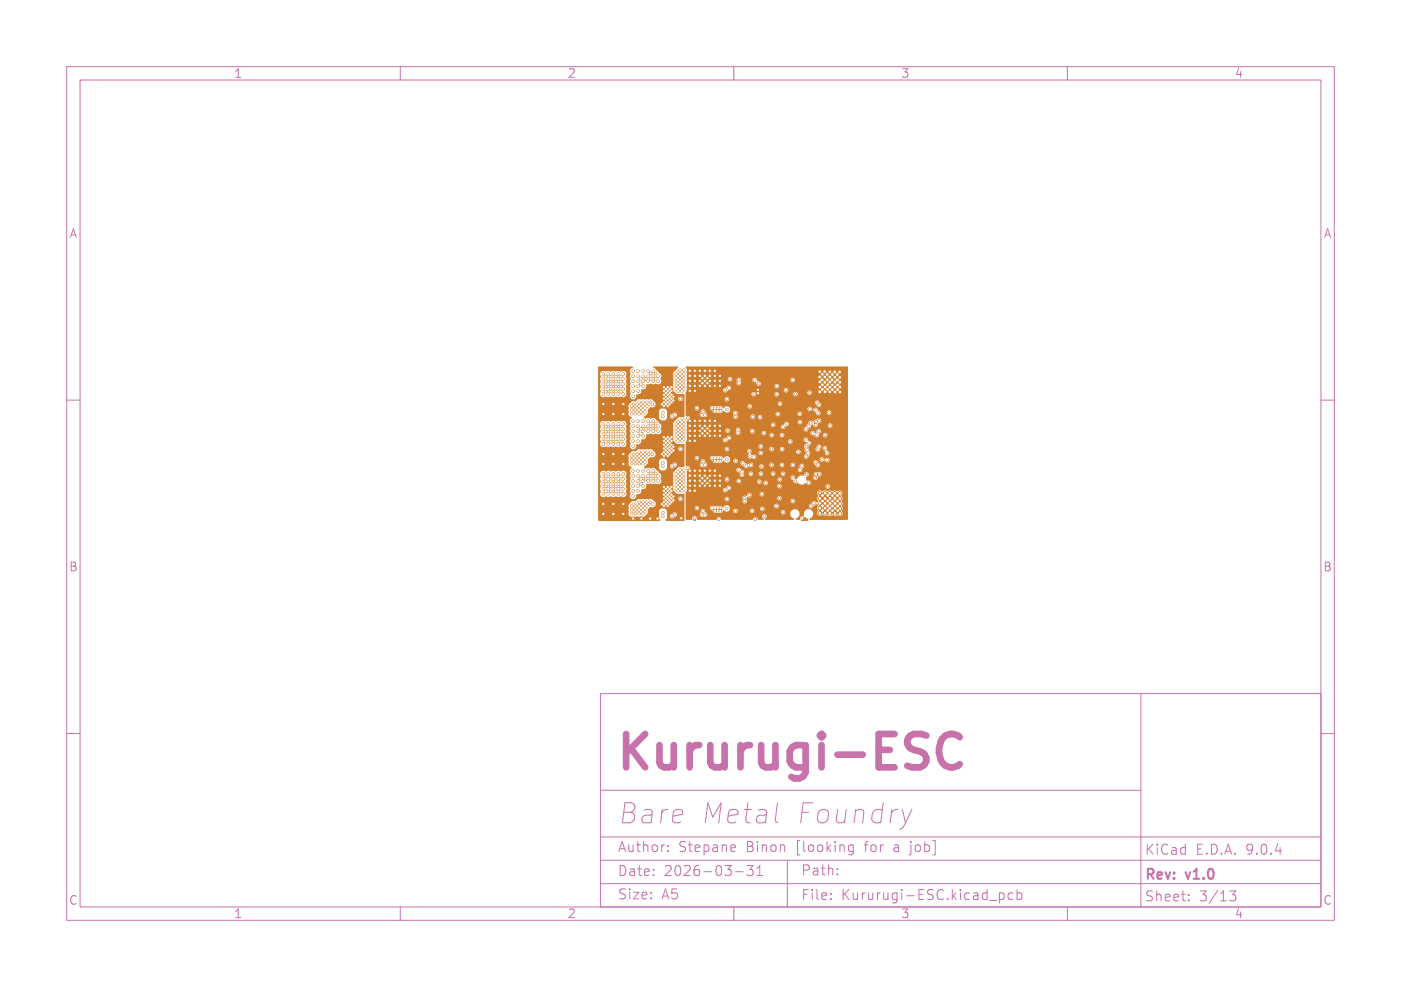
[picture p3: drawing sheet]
<svg xmlns="http://www.w3.org/2000/svg" width="210mm" height="148mm" viewBox="0 0 210 148" stroke-linecap="round" stroke-linejoin="round" font-family="sans-serif">
<defs><g id="words">
<text font-size="7" fill="#c872ab" x="92" y="116.8">Kururugi-ESC</text>
<g font-size="4.2" fill="#c872ab">
<text x="92.5" y="123.7">Bare</text>
<text x="104.8" y="123.7">Metal</text>
<text x="118.9" y="123.7">Foundry</text>
</g>
<g font-size="2.1" fill="#c872ab">
<text x="92.5" y="131.6">Date:</text>
<text x="92.5" y="128">Author:</text>
<text x="99.5" y="131.6">2026-03-31</text>
<text x="101.7" y="128">Stepane</text>
<text x="111.9" y="128">Binon</text>
<text x="119.5" y="128">[looking</text>
<text x="120" y="131.5">Path:</text>
<text x="129.9" y="128">for</text>
<text x="134.3" y="128">a</text>
<text x="137" y="128">job]</text>
<text x="171.5" y="128.4">KiCad</text>
<text x="179.2" y="128.4">E.D.A.</text>
<text x="186.8" y="128.4">9.0.4</text>
<text x="92.5" y="135.1">Size:</text>
<text x="99.2" y="135.1">A5</text>
<text x="120" y="135.2">File:</text>
<text x="126.1" y="135.2">Kururugi-ESC.kicad_pcb</text>
<text x="171.5" y="132.3">Rev:</text>
<text x="171.5" y="135.4">Sheet:</text>
<text x="177.9" y="132.3">v1.0</text>
<text x="179.7" y="135.4">3/13</text>
</g>
<g font-size="1.8" fill="#c872ab">
<text x="35" y="11.9">1</text>
<text x="85" y="11.9">2</text>
<text x="135" y="11.9">3</text>
<text x="185" y="11.9">4</text>
<text x="10.3" y="35.9">A</text>
<text x="198.4" y="35.9">A</text>
<text x="10.3" y="85.9">B</text>
<text x="198.3" y="85.9">B</text>
<text x="10.3" y="135.9">C</text>
<text x="35" y="137.9">1</text>
<text x="85" y="137.9">2</text>
<text x="135" y="137.9">3</text>
<text x="185" y="137.9">4</text>
<text x="198.3" y="135.9">C</text>
</g>
</g></defs>
<g fill="none" stroke="#c872ab" stroke-width=".15">
<path d="M10 10h190v128h-190zM12 12h186v124h-186zM60 10v2M110 10v2M160 10v2M10 60h2M198 60h2M10 110h2M90 104h108v32h-108zM171 118.5h-81M171 104v32M198 110h2"/>
<path d="M60 136v2M90 132.5h108M90 129h108M90 125.5h108M100.1 127.5v.2M100.1 126.8v.1M110 136v2M110 126.7l.2 .1 .1 .2-.8 .2M110.2 127.6l-.2 .1M110.2 130.7h1.2M112 129.8h.9l-.5 .6a.41 .41 0 0 1 .5 .2v.4l-.2 .2-.5 .1-.2-.2M113.5 131.3h.8"/>
<path d="M113.5 130.2l.4-.4v1.5M118 129v7M124.5 134.7v.2M124.5 134v.1M125.5 131v.2M125.5 130.3v.1M127.3 127.5l.2 .2 .4-.1M127.9 126.7v1.2a.41 .41 0 0 1-.6 .2M127.9 126.8l-.4-.1-.2 .1M136.7 121.4l-1 2M149.8 133.9v1.5M149.8 134l.4-.1 .3 .3v.4l-.1 .2h-.6"/>
<path d="M151.8 134l-.4-.1-.3 .3v.4l.1 .2h.6M152.5 134l.4-.1 .3 .3v.4l-.2 .2h-.5M152.5 133.4v1.5M160 136v2M178.2 134.9v.2M178.2 134.2v.1M184.3 133.6h.9l-.5 .6a.41 .41 0 0 1 .5 .2v.4l-.1 .2h-.7"/>
</g>
<path d="M143.9 110.5a1.73 1.73 0 0 0-2.9 .8 3.2 3.2 0 0 0 .7 3.5 1.76 1.76 0 0 0 2.2-.2" fill="none" stroke="#c872ab" stroke-width="1"/>
<g fill="#ce7d2c" stroke="#ce7d2c" stroke-width=".15">
<circle cx="101.9" cy="56.1" r=".17"/>
<circle cx="91.2" cy="56.8" r=".17"/>
<circle cx="97.9" cy="55.7" r=".17"/>
<circle cx="102.5" cy="56.1" r=".17"/>
<circle cx="95.7" cy="57.9" r=".17"/>
<circle cx="90.8" cy="56.5" r=".17"/>
<circle cx="91.9" cy="57.6" r=".18"/>
<circle cx="109" cy="61.4" r=".18"/>
<circle cx="94.9" cy="58.7" r=".17"/>
<circle cx="93.1" cy="58.7" r=".17"/>
<circle cx="101.7" cy="55.8" r=".17"/>
<circle cx="98.3" cy="56.8" r=".17"/>
<circle cx="92.7" cy="56.1" r=".17"/>
<circle cx="93.4" cy="56.1" r=".17"/>
<circle cx="93.4" cy="56.8" r=".17"/>
<circle cx="98.3" cy="56" r=".18"/>
<circle cx="102.5" cy="57.2" r=".18"/>
<circle cx="95.7" cy="55.7" r=".17"/>
<circle cx="91.2" cy="58.3" r=".17"/>
<circle cx="91.2" cy="59.1" r=".17"/>
<circle cx="101.7" cy="57.5" r=".17"/>
<circle cx="101.4" cy="58.3" r=".17"/>
<circle cx="96.4" cy="56.4" r=".18"/>
<circle cx="98.7" cy="56.4" r=".17"/>
<circle cx="91.6" cy="58.7" r=".17"/>
<circle cx="101.7" cy="58.6" r=".17"/>
<circle cx="98.7" cy="57.2" r=".17"/>
<circle cx="94.9" cy="57.9" r=".17"/>
<circle cx="94.9" cy="56.4" r=".17"/>
<circle cx="96.1" cy="57.6" r=".17"/>
<circle cx="117.8" cy="58.5" r=".17"/>
<circle cx="91.9" cy="62.1" r=".17"/>
<circle cx="106.8" cy="68.7" r=".18"/>
<circle cx="99.5" cy="68.4" r=".17"/>
<circle cx="100.4" cy="75.6" r=".18"/>
<circle cx="124.1" cy="75.8" r=".25"/>
<circle cx="124.8" cy="75.9" r=".25"/>
<circle cx="90.4" cy="77.1" r=".17"/>
<circle cx="100.9" cy="59.5" r=".18"/>
<circle cx="122.4" cy="65.3" r=".17"/>
<circle cx="99.8" cy="74.5" r=".17"/>
<circle cx="100.9" cy="67" r=".17"/>
<circle cx="122.9" cy="73.9" r=".25"/>
<circle cx="124.4" cy="77" r=".25"/>
<circle cx="116.4" cy="59.1" r=".17"/>
<circle cx="116.8" cy="74.7" r=".17"/>
<circle cx="99.5" cy="66.1" r=".17"/>
<circle cx="124.1" cy="75.1" r=".25"/>
<circle cx="107.2" cy="69.1" r=".18"/>
<circle cx="100.1" cy="60.9" r=".18"/>
<circle cx="124.4" cy="63.8" r=".17"/>
<circle cx="114.8" cy="72.4" r=".17"/>
<circle cx="108" cy="76.6" r=".17"/>
<circle cx="99.8" cy="67.5" r=".17"/>
<circle cx="123.7" cy="67.2" r=".17"/>
<circle cx="100.1" cy="60.3" r=".17"/>
<circle cx="112.3" cy="67.7" r=".17"/>
<circle cx="98.6" cy="77.8" r=".18"/>
<circle cx="100.7" cy="66.7" r=".17"/>
<circle cx="91.9" cy="60.6" r=".17"/>
<circle cx="123.7" cy="74.8" r=".25"/>
<circle cx="125.1" cy="74" r=".25"/>
<circle cx="116.4" cy="57.9" r=".18"/>
<circle cx="117.2" cy="65.3" r=".17"/>
<circle cx="122.8" cy="71.1" r=".17"/>
<circle cx="124.4" cy="74.7" r=".25"/>
<circle cx="125.9" cy="74.7" r=".25"/>
<circle cx="100.4" cy="58.3" r=".18"/>
<circle cx="123.7" cy="73.9" r=".25"/>
<circle cx="99.5" cy="73.6" r=".17"/>
<circle cx="99.5" cy="74.2" r=".17"/>
<circle cx="100.7" cy="58.6" r=".17"/>
<circle cx="100.4" cy="73.9" r=".17"/>
<circle cx="112.8" cy="62.5" r=".17"/>
<circle cx="114.1" cy="71" r=".17"/>
<circle cx="107.2" cy="76.6" r=".17"/>
<circle cx="123.7" cy="76.2" r=".25"/>
<circle cx="107.6" cy="68.7" r=".17"/>
<circle cx="124.4" cy="76.2" r=".25"/>
<circle cx="116.6" cy="62.1" r=".17"/>
<circle cx="106.8" cy="61.2" r=".17"/>
<circle cx="100.4" cy="68.1" r=".17"/>
<circle cx="121.4" cy="58.9" r=".17"/>
<circle cx="122.9" cy="77" r=".25"/>
<circle cx="100.7" cy="66.1" r=".17"/>
<circle cx="121.4" cy="61.3" r=".17"/>
<circle cx="100.1" cy="59.8" r=".17"/>
<circle cx="122.3" cy="61.5" r=".17"/>
<circle cx="100.7" cy="59.8" r=".17"/>
<circle cx="122.8" cy="67" r=".17"/>
<circle cx="100.4" cy="60" r=".17"/>
<circle cx="99.8" cy="58.9" r=".17"/>
<circle cx="125.9" cy="74" r=".25"/>
<circle cx="124.8" cy="75.1" r=".25"/>
<circle cx="123.3" cy="75.8" r=".25"/>
<circle cx="123.7" cy="65.3" r=".17"/>
<circle cx="114.2" cy="74.1" r=".17"/>
<circle cx="116.8" cy="72.9" r=".18"/>
<circle cx="125.2" cy="77" r=".25"/>
<circle cx="94.9" cy="77.8" r=".17"/>
<circle cx="107.6" cy="61.6" r=".17"/>
<circle cx="115.7" cy="69.7" r=".17"/>
<circle cx="100.4" cy="75" r=".17"/>
<circle cx="113.9" cy="62.6" r=".17"/>
<circle cx="118.5" cy="66.2" r=".17"/>
<circle cx="100.4" cy="65.8" r=".17"/>
<circle cx="124.4" cy="75.5" r=".25"/>
<circle cx="117.2" cy="67.4" r=".18"/>
<circle cx="122.7" cy="64.7" r=".17"/>
<circle cx="99.5" cy="65.6" r=".17"/>
<circle cx="123.7" cy="77" r=".25"/>
<circle cx="100.4" cy="66.4" r=".17"/>
<circle cx="115.7" cy="67.4" r=".17"/>
<circle cx="99.5" cy="60.9" r=".18"/>
<circle cx="119.2" cy="59.1" r=".17"/>
<circle cx="99.2" cy="60.6" r=".17"/>
<circle cx="99.8" cy="66.4" r=".17"/>
<circle cx="108.7" cy="66" r=".17"/>
<circle cx="114.3" cy="76.3" r=".17"/>
<circle cx="99.5" cy="75.9" r=".17"/>
<circle cx="100.4" cy="59.5" r=".17"/>
<circle cx="100.1" cy="58.1" r=".17"/>
<circle cx="99.5" cy="59.2" r=".17"/>
<circle cx="100.1" cy="75.3" r=".18"/>
<circle cx="125.9" cy="77" r=".25"/>
<circle cx="122.8" cy="63.1" r=".17"/>
<circle cx="122.3" cy="71.1" r=".17"/>
<circle cx="100.4" cy="67.5" r=".17"/>
<circle cx="99.5" cy="67.3" r=".17"/>
<circle cx="100.1" cy="58.6" r=".17"/>
<circle cx="113.2" cy="77.9" r=".17"/>
<circle cx="100.1" cy="59.2" r=".17"/>
<circle cx="100.7" cy="67.8" r=".18"/>
<circle cx="100.1" cy="67.3" r=".17"/>
<circle cx="120.2" cy="69.9" r=".17"/>
<circle cx="125.2" cy="75.5" r=".25"/>
<circle cx="109.1" cy="64.6" r=".18"/>
<circle cx="123.7" cy="75.5" r=".25"/>
<circle cx="103.1" cy="70.2" r=".17"/>
<circle cx="108" cy="76.2" r=".17"/>
<circle cx="99.5" cy="67.8" r=".18"/>
<circle cx="108.7" cy="73.5" r=".18"/>
<circle cx="122.5" cy="60.4" r=".18"/>
<circle cx="99.8" cy="60.6" r=".17"/>
<circle cx="100.9" cy="60" r=".17"/>
<circle cx="90.4" cy="75.6" r=".17"/>
<circle cx="121.2" cy="72.4" r=".17"/>
<circle cx="108" cy="61.6" r=".17"/>
<circle cx="112.3" cy="74.3" r=".18"/>
<circle cx="123.2" cy="68.9" r=".17"/>
<circle cx="125.9" cy="75.5" r=".25"/>
<circle cx="100.6" cy="74.7" r=".18"/>
<circle cx="93.4" cy="68.1" r=".17"/>
<circle cx="93.4" cy="77.1" r=".17"/>
<circle cx="100.1" cy="74.7" r=".18"/>
<circle cx="99.5" cy="74.7" r=".17"/>
<circle cx="122.9" cy="76.2" r=".25"/>
<circle cx="122.9" cy="75.5" r=".25"/>
<circle cx="99.5" cy="75.3" r=".17"/>
<circle cx="102.1" cy="77.7" r=".17"/>
<circle cx="93.4" cy="75.6" r=".17"/>
<circle cx="107.2" cy="76.2" r=".17"/>
<circle cx="99.8" cy="65.8" r=".17"/>
<circle cx="100.6" cy="73.6" r=".18"/>
<circle cx="106" cy="71.7" r=".17"/>
<circle cx="103.4" cy="58.6" r=".17"/>
<circle cx="104.2" cy="56.4" r=".17"/>
<circle cx="103.4" cy="71.3" r=".17"/>
<circle cx="103.4" cy="57.9" r=".18"/>
<circle cx="123.6" cy="55.7" r=".25"/>
<circle cx="124.8" cy="56.2" r=".25"/>
<circle cx="122.9" cy="58.1" r=".25"/>
<circle cx="103.4" cy="72.1" r=".17"/>
<circle cx="106.4" cy="70.6" r=".17"/>
<circle cx="104.9" cy="63.1" r=".17"/>
<circle cx="105.3" cy="56.7" r=".18"/>
<circle cx="106" cy="56.7" r=".17"/>
<circle cx="104.1" cy="73.6" r=".17"/>
<circle cx="107.2" cy="65.4" r=".18"/>
<circle cx="124" cy="56.9" r=".25"/>
<circle cx="104.1" cy="70.6" r=".17"/>
<circle cx="125.9" cy="58.8" r=".25"/>
<circle cx="107.1" cy="72.8" r=".17"/>
<circle cx="107.9" cy="65.4" r=".17"/>
<circle cx="103.4" cy="63.8" r=".17"/>
<circle cx="106.4" cy="57.1" r=".17"/>
<circle cx="105.7" cy="57.9" r=".18"/>
<circle cx="104.9" cy="56.4" r=".17"/>
<circle cx="123.6" cy="56.5" r=".25"/>
<circle cx="107.2" cy="57.9" r=".18"/>
<circle cx="125.5" cy="57" r=".25"/>
<circle cx="106.4" cy="65.4" r=".17"/>
<circle cx="105.7" cy="57.1" r=".17"/>
<circle cx="105.7" cy="65.4" r=".17"/>
<circle cx="125.6" cy="57.7" r=".25"/>
<circle cx="113.6" cy="58.5" r=".17"/>
<circle cx="105.7" cy="55.6" r=".17"/>
<circle cx="107.2" cy="57.1" r=".17"/>
<circle cx="124.4" cy="58.8" r=".25"/>
<circle cx="103.4" cy="70.6" r=".17"/>
<circle cx="125.2" cy="58" r=".25"/>
<circle cx="122.9" cy="58.7" r=".25"/>
<circle cx="107.1" cy="72.1" r=".17"/>
<circle cx="103.4" cy="66.1" r=".17"/>
<circle cx="105.7" cy="64.6" r=".17"/>
<circle cx="104.2" cy="58.6" r=".17"/>
<circle cx="104.9" cy="72.8" r=".18"/>
<circle cx="125.1" cy="56.6" r=".25"/>
<circle cx="123.6" cy="57.3" r=".25"/>
<circle cx="104.1" cy="71.3" r=".17"/>
<circle cx="104.2" cy="57.1" r=".17"/>
<circle cx="103.4" cy="73.6" r=".17"/>
<circle cx="105.6" cy="72.8" r=".17"/>
<circle cx="124" cy="56.1" r=".25"/>
<circle cx="104.1" cy="72.1" r=".17"/>
<circle cx="125.9" cy="58" r=".25"/>
<circle cx="125.1" cy="55.8" r=".25"/>
<circle cx="113.6" cy="59" r=".17"/>
<circle cx="106" cy="64.2" r=".17"/>
<circle cx="122.9" cy="56.5" r=".25"/>
<circle cx="104.9" cy="65.4" r=".17"/>
<circle cx="107.9" cy="57.1" r=".17"/>
<circle cx="107.9" cy="71.3" r=".17"/>
<circle cx="123.7" cy="58.7" r=".25"/>
<circle cx="125.9" cy="57.3" r=".25"/>
<circle cx="105.7" cy="63.1" r=".17"/>
<circle cx="105.7" cy="63.9" r=".17"/>
<circle cx="103.4" cy="64.6" r=".17"/>
<circle cx="124.4" cy="57.3" r=".25"/>
<circle cx="124.1" cy="57.7" r=".25"/>
<circle cx="104.2" cy="63.9" r=".18"/>
<circle cx="103.4" cy="63.1" r=".17"/>
<circle cx="106.4" cy="63.9" r=".17"/>
<circle cx="123.3" cy="57.7" r=".25"/>
<circle cx="107.9" cy="72.8" r=".18"/>
<circle cx="104.2" cy="57.9" r=".18"/>
<circle cx="104.9" cy="70.6" r=".18"/>
<circle cx="105.3" cy="65" r=".18"/>
<circle cx="106.4" cy="64.6" r=".17"/>
<circle cx="104.1" cy="72.8" r=".17"/>
<circle cx="107.9" cy="63.9" r=".17"/>
<circle cx="104.2" cy="65.4" r=".18"/>
<circle cx="124.4" cy="58.1" r=".25"/>
<circle cx="103.4" cy="72.8" r=".17"/>
<circle cx="107.2" cy="63.9" r=".18"/>
<circle cx="104.9" cy="64.6" r=".17"/>
<circle cx="106.4" cy="55.6" r=".17"/>
<circle cx="104.9" cy="57.1" r=".17"/>
<circle cx="124.1" cy="58.4" r=".25"/>
<circle cx="106" cy="57.5" r=".17"/>
<circle cx="107.2" cy="63.1" r=".18"/>
<circle cx="107.1" cy="71.3" r=".17"/>
<circle cx="106.4" cy="72.8" r=".17"/>
<circle cx="107.1" cy="70.6" r=".17"/>
<circle cx="106.4" cy="57.9" r=".17"/>
<circle cx="124.8" cy="57.7" r=".25"/>
<circle cx="105.6" cy="72.1" r=".17"/>
<circle cx="125.5" cy="56.2" r=".25"/>
<circle cx="105.3" cy="71.7" r=".17"/>
<circle cx="125.6" cy="58.4" r=".25"/>
<circle cx="125.2" cy="58.8" r=".25"/>
<circle cx="107.9" cy="56.4" r=".17"/>
<circle cx="124.4" cy="55.8" r=".25"/>
<circle cx="104.9" cy="63.9" r=".17"/>
<circle cx="123.3" cy="56.1" r=".25"/>
<circle cx="107.9" cy="57.9" r=".18"/>
<circle cx="124.8" cy="58.4" r=".25"/>
<circle cx="104.9" cy="71.3" r=".17"/>
<circle cx="104.2" cy="55.6" r=".17"/>
<circle cx="122.9" cy="55.7" r=".25"/>
<circle cx="103.4" cy="57.1" r=".17"/>
<circle cx="124" cy="68" r=".17"/>
<circle cx="105.6" cy="70.6" r=".17"/>
<circle cx="112.4" cy="60.9" r=".17"/>
<circle cx="105.3" cy="72.5" r=".17"/>
<circle cx="109.3" cy="58.2" r=".17"/>
<circle cx="120.9" cy="68.4" r=".17"/>
<circle cx="124" cy="69" r=".17"/>
<circle cx="105.4" cy="69.2" r=".17"/>
<circle cx="105.4" cy="61.7" r=".17"/>
<circle cx="104.5" cy="61.2" r=".17"/>
<circle cx="106.4" cy="63.1" r=".17"/>
<circle cx="107.9" cy="72.1" r=".18"/>
<circle cx="117.9" cy="63.6" r=".18"/>
<circle cx="99.4" cy="61.9" r=".17"/>
<circle cx="109.2" cy="73.1" r=".18"/>
<circle cx="111.9" cy="69.8" r=".17"/>
<circle cx="99.4" cy="69.4" r=".17"/>
<circle cx="105.3" cy="57.5" r=".18"/>
<circle cx="111.3" cy="69.5" r=".17"/>
<circle cx="110.2" cy="61.9" r=".17"/>
<circle cx="121.1" cy="68" r=".17"/>
<circle cx="107.9" cy="64.6" r=".17"/>
<circle cx="125.9" cy="56.6" r=".25"/>
<circle cx="109.3" cy="65.7" r=".17"/>
<circle cx="107.2" cy="55.6" r=".17"/>
<circle cx="104.2" cy="64.6" r=".18"/>
<circle cx="114" cy="67.9" r=".17"/>
<circle cx="114.2" cy="70" r=".18"/>
<circle cx="115.9" cy="63.7" r=".18"/>
<circle cx="99.4" cy="62.4" r=".18"/>
<circle cx="112.6" cy="69.7" r=".17"/>
<circle cx="104.5" cy="68.7" r=".18"/>
<circle cx="114" cy="67" r=".17"/>
<circle cx="99.4" cy="69.9" r=".18"/>
<circle cx="110.3" cy="62.5" r=".17"/>
<circle cx="120.8" cy="64.4" r=".17"/>
<circle cx="124.1" cy="73" r=".18"/>
<circle cx="120.9" cy="71.2" r=".17"/>
<circle cx="104.5" cy="76.2" r=".17"/>
<circle cx="117.4" cy="64" r=".17"/>
<circle cx="111.6" cy="75.2" r=".18"/>
<circle cx="99.4" cy="77.4" r=".17"/>
<circle cx="113" cy="68.5" r=".18"/>
<circle cx="122" cy="75.5" r=".18"/>
<circle cx="121.6" cy="75.9" r=".17"/>
<circle cx="119.9" cy="63.3" r=".17"/>
<circle cx="105.2" cy="62.2" r=".18"/>
<circle cx="112.4" cy="68.4" r=".17"/>
<circle cx="105.7" cy="77.2" r=".17"/>
<circle cx="121.2" cy="63.9" r=".18"/>
<circle cx="117.4" cy="71" r=".18"/>
<circle cx="117.4" cy="76.8" r=".17"/>
<circle cx="118.8" cy="71.6" r=".17"/>
<circle cx="119.3" cy="72.2" r=".17"/>
<circle cx="110.7" cy="70.5" r=".17"/>
<circle cx="114.5" cy="65" r=".17"/>
<circle cx="109" cy="67.4" r=".18"/>
<circle cx="121.2" cy="66.4" r=".18"/>
<circle cx="113.8" cy="72.2" r=".18"/>
<circle cx="114.6" cy="77.4" r=".17"/>
<circle cx="105.4" cy="76.7" r=".17"/>
<circle cx="119.9" cy="70.5" r=".17"/>
<circle cx="99.4" cy="76.9" r=".17"/>
<circle cx="111.6" cy="74.7" r=".17"/>
<circle cx="116.4" cy="75.9" r=".2"/>
<circle cx="121.8" cy="65" r=".17"/>
<circle cx="120.9" cy="67.5" r=".17"/>
<circle cx="120.8" cy="66" r=".17"/>
<circle cx="124.3" cy="61.9" r=".17"/>
<circle cx="109" cy="59.9" r=".18"/>
<circle cx="109" cy="74.8" r=".17"/>
<circle cx="105.7" cy="62.2" r=".18"/>
<circle cx="120.9" cy="67" r=".17"/>
<circle cx="105.2" cy="69.7" r=".18"/>
<circle cx="105.7" cy="69.7" r=".18"/>
<circle cx="105.2" cy="77.2" r=".17"/>
<circle cx="102" cy="59.8" r=".17"/>
<circle cx="95.8" cy="60.3" r=".17"/>
<circle cx="93.4" cy="62.1" r=".17"/>
<circle cx="107.2" cy="61.2" r=".18"/>
<circle cx="99.8" cy="75" r=".17"/>
<circle cx="108" cy="69.1" r=".18"/>
<circle cx="125.5" cy="74.3" r=".25"/>
<circle cx="122.3" cy="63.2" r=".17"/>
<circle cx="104.1" cy="77.7" r=".17"/>
<circle cx="125.1" cy="74.7" r=".25"/>
<circle cx="122.3" cy="69.3" r=".17"/>
<circle cx="99.8" cy="75.6" r=".18"/>
<circle cx="122.6" cy="69.7" r=".17"/>
<circle cx="116.9" cy="60.5" r=".17"/>
<circle cx="112.5" cy="71" r=".17"/>
<circle cx="100.1" cy="66.1" r=".17"/>
<circle cx="91.9" cy="68.1" r=".17"/>
<circle cx="99.5" cy="59.8" r=".17"/>
<circle cx="107.8" cy="77.9" r=".18"/>
<circle cx="100.4" cy="73.3" r=".17"/>
<circle cx="117.2" cy="69.7" r=".17"/>
<circle cx="123.3" cy="76.6" r=".25"/>
<circle cx="100.4" cy="60.6" r=".17"/>
<circle cx="100.1" cy="65.6" r=".17"/>
<circle cx="100.1" cy="68.4" r=".18"/>
<circle cx="107.6" cy="61.2" r=".17"/>
<circle cx="107.6" cy="69.1" r=".18"/>
<circle cx="100.6" cy="74.2" r=".18"/>
<circle cx="102.2" cy="57.5" r=".17"/>
<circle cx="91.2" cy="57.6" r=".18"/>
<circle cx="90.4" cy="59.1" r=".18"/>
<circle cx="102.5" cy="55.5" r=".17"/>
<circle cx="96.4" cy="57.9" r=".18"/>
<circle cx="92.3" cy="58.7" r=".17"/>
<circle cx="90.4" cy="58.3" r=".18"/>
<circle cx="96.4" cy="57.2" r=".18"/>
<circle cx="97.2" cy="57.2" r=".17"/>
<circle cx="102.2" cy="58.1" r=".17"/>
<circle cx="91.9" cy="56.1" r=".17"/>
<circle cx="90.8" cy="58" r=".18"/>
<circle cx="102.2" cy="55.8" r=".17"/>
<circle cx="101.4" cy="56.6" r=".17"/>
<circle cx="92.3" cy="57.2" r=".17"/>
<circle cx="94.9" cy="55.7" r=".17"/>
<circle cx="92.3" cy="56.5" r=".17"/>
<circle cx="97.5" cy="56" r=".17"/>
<circle cx="90.4" cy="56.8" r=".18"/>
<circle cx="94.9" cy="57.2" r=".17"/>
<circle cx="93.4" cy="58.3" r=".17"/>
<circle cx="93.4" cy="57.6" r=".17"/>
<circle cx="90.4" cy="57.6" r=".18"/>
<circle cx="101.9" cy="57.8" r=".17"/>
<circle cx="92.7" cy="56.8" r=".17"/>
<circle cx="90.8" cy="57.2" r=".17"/>
<circle cx="99.5" cy="73" r=".18"/>
<circle cx="109" cy="71.9" r=".17"/>
<circle cx="107.2" cy="61.6" r=".18"/>
<circle cx="122.3" cy="63.7" r=".17"/>
<circle cx="122.6" cy="67.4" r=".17"/>
<circle cx="100.7" cy="65.6" r=".17"/>
<circle cx="90.4" cy="69.6" r=".17"/>
<circle cx="99.8" cy="68.1" r=".17"/>
<circle cx="99.8" cy="73.9" r=".17"/>
<circle cx="113" cy="59.1" r=".17"/>
<circle cx="124.8" cy="74.3" r=".25"/>
<circle cx="100.7" cy="59.2" r=".17"/>
<circle cx="99.8" cy="67" r=".17"/>
<circle cx="108.7" cy="58.5" r=".18"/>
<circle cx="119.9" cy="62.1" r=".17"/>
<circle cx="93.4" cy="69.6" r=".17"/>
<circle cx="100.4" cy="67" r=".17"/>
<circle cx="100.1" cy="66.7" r=".17"/>
<circle cx="100.7" cy="60.3" r=".17"/>
<circle cx="93.4" cy="60.6" r=".17"/>
<circle cx="99.2" cy="75.6" r=".17"/>
<circle cx="107.6" cy="76.6" r=".17"/>
<circle cx="107.2" cy="68.7" r=".17"/>
<circle cx="99.5" cy="66.7" r=".17"/>
<circle cx="119.7" cy="67.8" r=".17"/>
<circle cx="121.5" cy="63.4" r=".18"/>
<circle cx="101.4" cy="56.1" r=".17"/>
<circle cx="92.7" cy="57.6" r=".18"/>
<circle cx="102.2" cy="56.9" r=".17"/>
<circle cx="90.8" cy="58.7" r=".17"/>
<circle cx="95.7" cy="57.2" r=".17"/>
<circle cx="91.6" cy="56.5" r=".17"/>
<circle cx="91.6" cy="58" r=".18"/>
<circle cx="102.2" cy="56.4" r=".17"/>
<circle cx="91.9" cy="56.8" r=".17"/>
<circle cx="93.1" cy="57.2" r=".17"/>
<circle cx="101.4" cy="57.2" r=".18"/>
<circle cx="95.7" cy="56.4" r=".17"/>
<circle cx="102.2" cy="58.6" r=".17"/>
<circle cx="96.4" cy="55.7" r=".18"/>
<circle cx="96.8" cy="56.8" r=".18"/>
<circle cx="95.7" cy="58.7" r=".17"/>
<circle cx="97.5" cy="56.8" r=".17"/>
<circle cx="92.3" cy="58" r=".18"/>
<circle cx="96.1" cy="56.8" r=".17"/>
<circle cx="97.9" cy="57.2" r=".17"/>
<circle cx="93.1" cy="58" r=".18"/>
<circle cx="91.6" cy="57.2" r=".17"/>
<circle cx="97.2" cy="56.4" r=".17"/>
<circle cx="101.7" cy="56.9" r=".17"/>
<circle cx="101.9" cy="57.2" r=".18"/>
<circle cx="92.7" cy="58.3" r=".17"/>
<circle cx="110.7" cy="72.1" r=".17"/>
<circle cx="111.2" cy="71.2" r=".17"/>
<circle cx="110.6" cy="64.9" r=".18"/>
<circle cx="111.2" cy="70.8" r=".18"/>
<circle cx="110.6" cy="64.5" r=".18"/>
<circle cx="91.2" cy="56.1" r=".17"/>
<circle cx="97.2" cy="55.7" r=".17"/>
<circle cx="110.8" cy="57" r=".17"/>
<circle cx="110.7" cy="57.4" r=".17"/>
<circle cx="125.5" cy="75.1" r=".25"/>
<circle cx="100.9" cy="74.5" r=".17"/>
<circle cx="90.4" cy="56.1" r=".18"/>
<circle cx="100.4" cy="74.5" r=".17"/>
<circle cx="125.6" cy="76.6" r=".25"/>
<circle cx="97.9" cy="56.4" r=".17"/>
<circle cx="91.9" cy="59.1" r=".17"/>
<circle cx="118.8" cy="57" r=".17"/>
<circle cx="113.1" cy="57" r=".17"/>
<circle cx="124.1" cy="76.6" r=".25"/>
<circle cx="100.1" cy="73" r=".18"/>
<circle cx="94.9" cy="59.4" r=".17"/>
<circle cx="99.8" cy="58.3" r=".17"/>
<circle cx="102.5" cy="57.8" r=".17"/>
<circle cx="101.4" cy="57.8" r=".17"/>
<circle cx="101.9" cy="56.6" r=".17"/>
<circle cx="92.7" cy="59.1" r=".17"/>
<circle cx="101.7" cy="58.1" r=".17"/>
<circle cx="93.4" cy="59.1" r=".17"/>
<circle cx="93.1" cy="56.5" r=".17"/>
<circle cx="101.9" cy="55.5" r=".17"/>
<circle cx="101.9" cy="58.3" r=".17"/>
<circle cx="101.7" cy="56.4" r=".17"/>
<circle cx="102.5" cy="58.3" r=".17"/>
<circle cx="91.9" cy="58.3" r=".17"/>
<circle cx="102.5" cy="56.6" r=".17"/>
<circle cx="112.8" cy="64.7" r=".17"/>
<circle cx="124.8" cy="76.6" r=".25"/>
<circle cx="118.8" cy="69.7" r=".17"/>
<circle cx="97.5" cy="77.8" r=".17"/>
<circle cx="125.6" cy="75.9" r=".25"/>
<circle cx="103.1" cy="62.7" r=".17"/>
<circle cx="124.4" cy="74" r=".25"/>
<circle cx="124.1" cy="74.3" r=".25"/>
<circle cx="100.6" cy="73" r=".18"/>
<circle cx="99.8" cy="59.5" r=".17"/>
<circle cx="99.8" cy="73.3" r=".17"/>
<circle cx="100.6" cy="75.3" r=".18"/>
<circle cx="90.4" cy="62.1" r=".18"/>
<circle cx="118.8" cy="75.1" r=".17"/>
<circle cx="96.2" cy="77.8" r=".17"/>
<circle cx="91.9" cy="75.6" r=".18"/>
<circle cx="109.4" cy="56.9" r=".17"/>
<circle cx="99.8" cy="60" r=".17"/>
<circle cx="108" cy="61.2" r=".17"/>
<circle cx="125.9" cy="76.2" r=".25"/>
<circle cx="100.1" cy="73.6" r=".18"/>
<circle cx="100.1" cy="75.9" r=".18"/>
<circle cx="91.9" cy="69.6" r=".17"/>
<circle cx="90.4" cy="60.6" r=".18"/>
<circle cx="123.3" cy="75.1" r=".25"/>
<circle cx="99.2" cy="68.1" r=".17"/>
<circle cx="103.4" cy="65.4" r=".17"/>
<circle cx="124.7" cy="57" r=".25"/>
<circle cx="104.2" cy="66.1" r=".18"/>
<circle cx="104.9" cy="72.1" r=".18"/>
<circle cx="104.9" cy="55.6" r=".17"/>
<circle cx="123.7" cy="58.1" r=".25"/>
<circle cx="107.2" cy="64.6" r=".18"/>
<circle cx="103.4" cy="55.6" r=".18"/>
<circle cx="104.9" cy="57.9" r=".18"/>
<circle cx="123.3" cy="58.4" r=".25"/>
<circle cx="125.9" cy="55.8" r=".25"/>
<circle cx="106.4" cy="56.4" r=".17"/>
<circle cx="106.4" cy="71.3" r=".17"/>
<circle cx="124.4" cy="56.6" r=".25"/>
<circle cx="123.2" cy="56.9" r=".25"/>
<circle cx="107.2" cy="56.4" r=".17"/>
<circle cx="125.2" cy="57.3" r=".25"/>
<circle cx="122.9" cy="57.3" r=".25"/>
<circle cx="105.3" cy="64.2" r=".18"/>
<circle cx="105.7" cy="56.4" r=".17"/>
<circle cx="106" cy="72.5" r=".17"/>
<circle cx="106.4" cy="72.1" r=".17"/>
<circle cx="106" cy="65" r=".17"/>
<circle cx="104.2" cy="63.1" r=".18"/>
<circle cx="103.4" cy="56.3" r=".18"/>
<circle cx="105.6" cy="71.3" r=".17"/>
<circle cx="115.7" cy="65.3" r=".17"/>
<circle cx="110.3" cy="69.1" r=".17"/>
<circle cx="100.7" cy="67.3" r=".17"/>
<circle cx="122.8" cy="60.7" r=".17"/>
<circle cx="120.3" cy="77.8" r=".17"/>
<circle cx="100.4" cy="58.9" r=".17"/>
<circle cx="99.5" cy="58.6" r=".17"/>
<circle cx="122.7" cy="62" r=".17"/>
<circle cx="100.1" cy="67.8" r=".18"/>
<circle cx="125.2" cy="76.2" r=".25"/>
<circle cx="90.4" cy="68.1" r=".17"/>
<circle cx="122.9" cy="74.7" r=".25"/>
<circle cx="113.7" cy="57.5" r=".17"/>
<circle cx="106.8" cy="76.2" r=".17"/>
<circle cx="99.5" cy="58.1" r=".17"/>
<circle cx="123.3" cy="74.3" r=".25"/>
<circle cx="110.2" cy="76.6" r=".17"/>
<circle cx="91.9" cy="77.1" r=".18"/>
<circle cx="122.2" cy="71.7" r=".18"/>
<circle cx="100.1" cy="74.2" r=".18"/>
<circle cx="99.5" cy="60.3" r=".17"/>
<circle cx="100.7" cy="58.1" r=".17"/>
<circle cx="107.6" cy="76.2" r=".17"/>
<circle cx="100.9" cy="67.5" r=".17"/>
<circle cx="100.9" cy="75" r=".17"/>
<circle cx="108" cy="68.7" r=".17"/>
<circle cx="97.2" cy="60.6" r=".17"/>
<circle cx="94.7" cy="60.9" r=".17"/>
<circle cx="95.8" cy="62" r=".17"/>
<circle cx="95.3" cy="62" r=".18"/>
<circle cx="95.5" cy="61.8" r=".17"/>
<circle cx="96.7" cy="60.6" r=".17"/>
<circle cx="96.1" cy="61.2" r=".17"/>
<circle cx="96.4" cy="62" r=".18"/>
<circle cx="96.1" cy="60.6" r=".17"/>
<circle cx="96.4" cy="61.5" r=".18"/>
<circle cx="96.4" cy="60.3" r=".17"/>
<circle cx="95" cy="61.2" r=".17"/>
<circle cx="95" cy="61.8" r=".17"/>
<circle cx="96.7" cy="61.2" r=".17"/>
<circle cx="94.7" cy="68.4" r=".18"/>
<circle cx="94.7" cy="62" r=".18"/>
<circle cx="95.5" cy="60.6" r=".17"/>
<circle cx="94.7" cy="61.5" r=".18"/>
<circle cx="96.9" cy="60.9" r=".17"/>
<circle cx="95.3" cy="60.9" r=".18"/>
<circle cx="96.9" cy="60.3" r=".17"/>
<circle cx="95.5" cy="61.2" r=".17"/>
<circle cx="96.1" cy="61.8" r=".17"/>
<circle cx="97.8" cy="60.6" r=".18"/>
<circle cx="95.8" cy="60.9" r=".17"/>
<circle cx="96.7" cy="61.8" r=".17"/>
<circle cx="95.3" cy="61.5" r=".18"/>
<circle cx="95" cy="60.6" r=".17"/>
<circle cx="97.5" cy="60.3" r=".17"/>
<circle cx="95.8" cy="61.5" r=".17"/>
<circle cx="96.4" cy="60.9" r=".17"/>
<circle cx="101.1" cy="62.2" r=".17"/>
<circle cx="100.7" cy="62.4" r=".17"/>
<circle cx="102" cy="67.3" r=".18"/>
<circle cx="95.8" cy="69.5" r=".17"/>
<circle cx="97.5" cy="67.8" r=".18"/>
<circle cx="96.7" cy="69.2" r=".18"/>
<circle cx="97.8" cy="68.1" r=".17"/>
<circle cx="95.5" cy="69.2" r=".17"/>
<circle cx="95.2" cy="69" r=".18"/>
<circle cx="95.8" cy="69" r=".18"/>
<circle cx="94.7" cy="69.5" r=".17"/>
<circle cx="95.2" cy="69.5" r=".17"/>
<circle cx="95" cy="69.2" r=".17"/>
<circle cx="95.5" cy="68.7" r=".17"/>
<circle cx="95.2" cy="68.4" r=".17"/>
<circle cx="97.2" cy="68.1" r=".18"/>
<circle cx="96.1" cy="69.2" r=".17"/>
<circle cx="96.9" cy="68.4" r=".17"/>
<circle cx="95.5" cy="68.1" r=".17"/>
<circle cx="96.1" cy="68.7" r=".17"/>
<circle cx="96.4" cy="67.8" r=".18"/>
<circle cx="96.4" cy="68.4" r=".17"/>
<circle cx="96.7" cy="68.7" r=".18"/>
<circle cx="95.8" cy="68.4" r=".17"/>
<circle cx="96.4" cy="69.5" r=".17"/>
<circle cx="96.7" cy="68.1" r=".18"/>
<circle cx="94.7" cy="69" r=".18"/>
<circle cx="95" cy="68.1" r=".17"/>
<circle cx="95" cy="68.7" r=".17"/>
<circle cx="96.1" cy="68.1" r=".17"/>
<circle cx="95.8" cy="67.8" r=".18"/>
<circle cx="96.4" cy="69" r=".18"/>
<circle cx="96.9" cy="67.8" r=".18"/>
<circle cx="95.8" cy="75.9" r=".17"/>
<circle cx="95.2" cy="77" r=".17"/>
<circle cx="100.7" cy="69.9" r=".17"/>
<circle cx="100.7" cy="77.4" r=".17"/>
<circle cx="96.1" cy="75.6" r=".17"/>
<circle cx="102" cy="74.8" r=".17"/>
<circle cx="96.4" cy="76.4" r=".17"/>
<circle cx="97.8" cy="75.6" r=".18"/>
<circle cx="101.1" cy="69.7" r=".17"/>
<circle cx="96.9" cy="75.3" r=".18"/>
<circle cx="96.1" cy="76.2" r=".17"/>
<circle cx="94.7" cy="77" r=".17"/>
<circle cx="95.5" cy="76.7" r=".18"/>
<circle cx="90.8" cy="66.2" r=".17"/>
<circle cx="94.7" cy="75.9" r=".17"/>
<circle cx="97.2" cy="75.6" r=".18"/>
<circle cx="96.7" cy="76.2" r=".18"/>
<circle cx="96.1" cy="76.7" r=".17"/>
<circle cx="101.1" cy="77.2" r=".17"/>
<circle cx="94.7" cy="76.4" r=".17"/>
<circle cx="95" cy="76.7" r=".18"/>
<circle cx="96.4" cy="75.3" r=".17"/>
<circle cx="95.5" cy="76.2" r=".18"/>
<circle cx="95.2" cy="76.4" r=".17"/>
<circle cx="97.5" cy="75.3" r=".17"/>
<circle cx="95" cy="76.2" r=".18"/>
<circle cx="96.4" cy="77" r=".17"/>
<circle cx="95" cy="75.6" r=".17"/>
<circle cx="95.8" cy="75.3" r=".17"/>
<circle cx="96.4" cy="75.9" r=".17"/>
<circle cx="96.7" cy="76.7" r=".18"/>
<circle cx="95.2" cy="75.9" r=".17"/>
<circle cx="96.7" cy="75.6" r=".17"/>
<circle cx="95.8" cy="76.4" r=".17"/>
<circle cx="95.5" cy="75.6" r=".18"/>
<circle cx="95.8" cy="77" r=".17"/>
<circle cx="96.9" cy="75.9" r=".17"/>
<circle cx="102.5" cy="65.3" r=".18"/>
<circle cx="96.8" cy="64.3" r=".17"/>
<circle cx="96.4" cy="63.2" r=".17"/>
<circle cx="94.9" cy="63.9" r=".17"/>
<circle cx="101.9" cy="65.3" r=".17"/>
<circle cx="91.9" cy="63.6" r=".17"/>
<circle cx="95.7" cy="63.9" r=".17"/>
<circle cx="90.4" cy="63.6" r=".17"/>
<circle cx="102.5" cy="63" r=".18"/>
<circle cx="91.2" cy="65.1" r=".18"/>
<circle cx="91.9" cy="65.1" r=".17"/>
<circle cx="91.6" cy="65.5" r=".17"/>
<circle cx="92.7" cy="63.6" r=".17"/>
<circle cx="101.7" cy="65.6" r=".17"/>
<circle cx="101.4" cy="65.3" r=".17"/>
<circle cx="95.7" cy="65.4" r=".18"/>
<circle cx="92.7" cy="66.6" r=".17"/>
<circle cx="97.2" cy="63.9" r=".18"/>
<circle cx="98.7" cy="63.9" r=".17"/>
<circle cx="97.9" cy="63.9" r=".17"/>
<circle cx="101.4" cy="64.1" r=".17"/>
<circle cx="95.7" cy="63.2" r=".17"/>
<circle cx="90.4" cy="65.1" r=".17"/>
<circle cx="93.1" cy="64" r=".18"/>
<circle cx="96.1" cy="65.1" r=".17"/>
<circle cx="93.4" cy="66.6" r=".17"/>
<circle cx="90.8" cy="65.5" r=".17"/>
<circle cx="101.9" cy="64.7" r=".18"/>
<circle cx="95.7" cy="64.7" r=".17"/>
<circle cx="94.9" cy="66.2" r=".17"/>
<circle cx="91.9" cy="65.8" r=".17"/>
<circle cx="92.3" cy="66.2" r=".18"/>
<circle cx="91.6" cy="64" r=".18"/>
<circle cx="101.7" cy="66.1" r=".17"/>
<circle cx="91.2" cy="65.8" r=".18"/>
<circle cx="109" cy="68.9" r=".18"/>
<circle cx="93.1" cy="64.7" r=".17"/>
<circle cx="101.9" cy="63.6" r=".17"/>
<circle cx="93.4" cy="63.6" r=".17"/>
<circle cx="96.4" cy="65.4" r=".18"/>
<circle cx="91.2" cy="64.3" r=".18"/>
<circle cx="90.4" cy="66.6" r=".17"/>
<circle cx="101.9" cy="65.8" r=".17"/>
<circle cx="96.1" cy="64.3" r=".17"/>
<circle cx="101.7" cy="63.3" r=".17"/>
<circle cx="95.7" cy="66.2" r=".17"/>
<circle cx="93.1" cy="66.2" r=".17"/>
<circle cx="91.2" cy="66.6" r=".18"/>
<circle cx="93.4" cy="65.1" r=".17"/>
<circle cx="101.4" cy="63.6" r=".17"/>
<circle cx="93.1" cy="65.5" r=".17"/>
<circle cx="92.3" cy="64.7" r=".18"/>
<circle cx="101.4" cy="64.7" r=".18"/>
<circle cx="94.9" cy="65.4" r=".18"/>
<circle cx="102.5" cy="65.8" r=".18"/>
<circle cx="97.2" cy="64.7" r=".18"/>
<circle cx="102.5" cy="64.1" r=".18"/>
<circle cx="91.6" cy="64.7" r=".17"/>
<circle cx="94.9" cy="64.7" r=".17"/>
<circle cx="101.7" cy="65" r=".17"/>
<circle cx="94.9" cy="66.9" r=".17"/>
<circle cx="97.9" cy="63.2" r=".17"/>
<circle cx="91.6" cy="66.2" r=".17"/>
<circle cx="90.8" cy="64" r=".18"/>
<circle cx="98.3" cy="63.5" r=".18"/>
<circle cx="90.4" cy="64.3" r=".17"/>
<circle cx="97.2" cy="63.2" r=".18"/>
<circle cx="91.9" cy="64.3" r=".17"/>
<circle cx="102.5" cy="64.7" r=".18"/>
<circle cx="101.4" cy="65.8" r=".17"/>
<circle cx="92.3" cy="64" r=".18"/>
<circle cx="102.2" cy="63.3" r=".17"/>
<circle cx="92.7" cy="64.3" r=".17"/>
<circle cx="102.2" cy="65" r=".17"/>
<circle cx="97.5" cy="63.5" r=".17"/>
<circle cx="97.9" cy="64.7" r=".17"/>
<circle cx="101.7" cy="63.9" r=".17"/>
<circle cx="102.2" cy="64.4" r=".17"/>
<circle cx="92.7" cy="65.8" r=".17"/>
<circle cx="102.5" cy="63.6" r=".18"/>
<circle cx="101.9" cy="63" r=".17"/>
<circle cx="96.4" cy="63.9" r=".17"/>
<circle cx="97.5" cy="64.3" r=".17"/>
<circle cx="94.9" cy="63.2" r=".17"/>
<circle cx="96.4" cy="64.7" r=".17"/>
<circle cx="92.7" cy="65.1" r=".17"/>
<circle cx="90.8" cy="64.7" r=".17"/>
<circle cx="102.2" cy="63.9" r=".17"/>
<circle cx="101.7" cy="64.4" r=".17"/>
<circle cx="92.3" cy="65.5" r=".18"/>
<circle cx="90.4" cy="65.8" r=".17"/>
<circle cx="102.2" cy="66.1" r=".17"/>
<circle cx="102.2" cy="65.6" r=".17"/>
<circle cx="98.3" cy="64.3" r=".17"/>
<circle cx="91.2" cy="63.6" r=".18"/>
<circle cx="93.4" cy="65.8" r=".17"/>
<circle cx="93.4" cy="64.3" r=".17"/>
<circle cx="98.7" cy="64.7" r=".17"/>
<circle cx="108.9" cy="76.2" r=".17"/>
<circle cx="95.6" cy="72.9" r=".17"/>
<circle cx="91.2" cy="71.1" r=".17"/>
<circle cx="90.8" cy="73.7" r=".18"/>
<circle cx="102.5" cy="72.2" r=".17"/>
<circle cx="102.2" cy="73.6" r=".17"/>
<circle cx="94.9" cy="74.4" r=".18"/>
<circle cx="90.8" cy="72.2" r=".17"/>
<circle cx="91.2" cy="71.8" r=".17"/>
<circle cx="91.9" cy="66.6" r=".17"/>
<circle cx="95.6" cy="73.6" r=".17"/>
<circle cx="102.2" cy="71.3" r=".17"/>
<circle cx="90.4" cy="71.8" r=".17"/>
<circle cx="101.4" cy="72.8" r=".18"/>
<circle cx="101.9" cy="64.1" r=".17"/>
<circle cx="92.7" cy="73.3" r=".17"/>
<circle cx="94.9" cy="72.1" r=".18"/>
<circle cx="101.9" cy="73.3" r=".17"/>
<circle cx="94.9" cy="73.6" r=".18"/>
<circle cx="93.4" cy="74.1" r=".17"/>
<circle cx="92.7" cy="71.1" r=".17"/>
<circle cx="91.6" cy="72.9" r=".18"/>
<circle cx="91.2" cy="72.6" r=".17"/>
<circle cx="93.4" cy="72.6" r=".17"/>
<circle cx="95.6" cy="72.1" r=".17"/>
<circle cx="101.4" cy="71.1" r=".18"/>
<circle cx="92.3" cy="72.9" r=".17"/>
<circle cx="91.9" cy="71.1" r=".18"/>
<circle cx="97.1" cy="71.4" r=".18"/>
<circle cx="101.7" cy="70.8" r=".17"/>
<circle cx="92.3" cy="71.4" r=".17"/>
<circle cx="90.4" cy="73.3" r=".17"/>
<circle cx="93.4" cy="71.1" r=".17"/>
<circle cx="98.6" cy="72.1" r=".17"/>
<circle cx="102.5" cy="72.8" r=".17"/>
<circle cx="101.9" cy="72.2" r=".17"/>
<circle cx="101.7" cy="72.5" r=".17"/>
<circle cx="101.7" cy="73.6" r=".17"/>
<circle cx="96.4" cy="70.6" r=".17"/>
<circle cx="93.1" cy="71.4" r=".17"/>
<circle cx="90.8" cy="71.4" r=".17"/>
<circle cx="101.9" cy="72.8" r=".17"/>
<circle cx="95.6" cy="70.6" r=".17"/>
<circle cx="101.9" cy="70.5" r=".17"/>
<circle cx="101.9" cy="71.1" r=".17"/>
<circle cx="91.9" cy="74.1" r=".18"/>
<circle cx="97.9" cy="70.6" r=".18"/>
<circle cx="102.2" cy="73" r=".17"/>
<circle cx="98.3" cy="71.8" r=".18"/>
<circle cx="90.4" cy="72.6" r=".17"/>
<circle cx="116.9" cy="71.9" r=".18"/>
<circle cx="102.5" cy="71.6" r=".17"/>
<circle cx="92.3" cy="72.2" r=".17"/>
<circle cx="94.9" cy="72.9" r=".18"/>
<circle cx="102.5" cy="70.5" r=".17"/>
<circle cx="96.4" cy="72.9" r=".17"/>
<circle cx="96.8" cy="71.8" r=".18"/>
<circle cx="92.7" cy="74.1" r=".17"/>
<circle cx="93.1" cy="72.9" r=".17"/>
<circle cx="112.8" cy="76.6" r=".17"/>
<circle cx="92.3" cy="73.7" r=".18"/>
<circle cx="115.9" cy="71" r=".17"/>
<circle cx="93.1" cy="72.2" r=".17"/>
<circle cx="97.1" cy="70.6" r=".17"/>
<circle cx="92.7" cy="72.6" r=".17"/>
<circle cx="97.5" cy="71" r=".17"/>
<circle cx="101.9" cy="71.6" r=".17"/>
<circle cx="98.3" cy="71" r=".18"/>
<circle cx="93.4" cy="71.8" r=".17"/>
<circle cx="102.2" cy="70.8" r=".17"/>
<circle cx="97.9" cy="71.4" r=".18"/>
<circle cx="102.5" cy="71.1" r=".17"/>
<circle cx="91.9" cy="71.8" r=".18"/>
<circle cx="102.2" cy="72.5" r=".17"/>
<circle cx="91.2" cy="73.3" r=".17"/>
<circle cx="101.7" cy="71.9" r=".18"/>
<circle cx="101.4" cy="72.2" r=".18"/>
<circle cx="91.9" cy="72.6" r=".18"/>
<circle cx="96.1" cy="72.6" r=".17"/>
<circle cx="91.6" cy="73.7" r=".18"/>
<circle cx="91.6" cy="71.4" r=".18"/>
<circle cx="102.2" cy="71.9" r=".18"/>
<circle cx="90.4" cy="74.1" r=".17"/>
<circle cx="90.8" cy="72.9" r=".17"/>
<circle cx="96.4" cy="72.1" r=".17"/>
<circle cx="91.6" cy="72.2" r=".18"/>
<circle cx="93.1" cy="73.7" r=".18"/>
<circle cx="97.9" cy="72.1" r=".18"/>
<circle cx="102.5" cy="73.3" r=".17"/>
<circle cx="98.6" cy="71.4" r=".18"/>
<circle cx="101.7" cy="71.3" r=".17"/>
<circle cx="96.1" cy="71.8" r=".17"/>
<circle cx="97.1" cy="72.1" r=".17"/>
<circle cx="95.6" cy="71.4" r=".18"/>
<circle cx="94.9" cy="70.6" r=".18"/>
<circle cx="91.2" cy="74.1" r=".17"/>
<circle cx="101.4" cy="71.6" r=".18"/>
<circle cx="94.9" cy="71.4" r=".18"/>
<circle cx="93.4" cy="73.3" r=".17"/>
<circle cx="91.9" cy="73.3" r=".18"/>
<circle cx="101.4" cy="73.3" r=".18"/>
<circle cx="92.7" cy="71.8" r=".17"/>
<circle cx="101.7" cy="73" r=".17"/>
<circle cx="90.4" cy="71.1" r=".17"/>
<circle cx="96.4" cy="71.4" r=".18"/>
<circle cx="97.5" cy="71.8" r=".17"/>
</g>
<g fill="#ce7d2c">
<path d="M89.7 55h5.1l.1 .1a.67 .67 0 0 0-.4 1l-.1 .4 .1 .3-.1 .4 .2 .3-.2 .5 .2 .3-.2 .4 .2 .3a.51 .51 0 0 0-.1 .7 .51 .51 0 0 0 .7 .1h6.5v.1a.34 .34 0 0 0 .5 .2 .34 .34 0 0 0 0-.6 .34 .34 0 0 0-.5 .3h-6.5l.2-.3a.24 .24 0 0 1 0-.4 .24 .24 0 0 1 .3 0 .6 .6 0 0 0 .4-.7 .6 .6 0 0 0 .8-.8l.6-.1 .3 .1 .6-.1a.52 .52 0 0 0 .6-.1 .52 .52 0 0 0 0-.7 .62 .62 0 0 0-.3-.9l-.7-.6v-.2h3.6v.1l-.4 .5a.83 .83 0 0 0-.3 .9l.1 1.6a.61 .61 0 0 0 .3 .8l.3 .2 .3-.1 .7 .1v3.2a.36 .36 0 0 1-.6 .2 1.34 1.34 0 0 0-1.1 1.5l.1 1.6a.61 .61 0 0 0 .3 .8l.3 .2 .3-.1 .7 .1v3.2a.36 .36 0 0 1-.6 .2 1.36 1.36 0 0 0-1.1 1.5l.1 1.5a.61 .61 0 0 0 .3 .9l.3 .2 .9-.1 .1 .1v3.9l-.1 .1h-2.7v-.1l.2-.4v-.2h.4a.38 .38 0 0 0 .3 .3 .38 .38 0 0 0 .4-.2 .34 .34 0 0 0 .3-.5 .34 .34 0 0 0-.6 .1h-.3l-.1 .3h-.4l-.1-.9-.3-.3h-.4l-.4 .4v1.1l.2 .3-.1 .1h-9.2v-2.3h4.5l.1 .9a.53 .53 0 0 0 .1 .7 .53 .53 0 0 0 .6 0h1a.85 .85 0 0 0 .9-.2 .85 .85 0 0 0 .2-.8l.4-.4a.52 .52 0 0 0 .7-.2 .52 .52 0 0 0-.2-.7 .75 .75 0 0 0-.9-.2h-1.1a.68 .68 0 0 0-.8 .3h-.1a.63 .63 0 0 0-.7 .3l-.2 .3h-4.5v-4.8h.3l.1 .4-.1 .3 .1 .5-.1 .3 .1 .4-.1 .3 .1 .6a.48 .48 0 0 0 0 .6 .48 .48 0 0 0 .6 0l.5 .1 .4-.1 .4 .1 .3-.1 .4 .1 .3-.1a.54 .54 0 0 0 .8 0 .54 .54 0 0 0 0-.8l.1-.2-.1-.4 .1-.4-.1-.4 .1-.3-.1-.5a.52 .52 0 0 0-.1-.7 .52 .52 0 0 0-.7 0l-.3-.1-.4 .1-.3-.1-.4 .1-.4-.1-.3 .1a.69 .69 0 0 0-.9 .3h-.3v-2.7h4.5l.1 1a.57 .57 0 0 0 .4 .8 .8 .8 0 0 0-.2 1l-.1 .3 .1 .4-.1 .4 .1 .3-.1 .4 .1 .3-.1 .5 .1 .4a.48 .48 0 0 0 .1 .6 .48 .48 0 0 0 .6 0h6.5v.1a.34 .34 0 0 0 .5 .3 .34 .34 0 0 0 0-.6 .34 .34 0 0 0-.5 .2h-6.5l.2-.3a.24 .24 0 0 1 0-.3 .24 .24 0 0 1 .3 0 .6 .6 0 0 0 .4-.7 .6 .6 0 0 0 .8-.8l.6-.1 .3 .1 .6-.1a.52 .52 0 0 0 .6-.1 .52 .52 0 0 0 0-.7 .62 .62 0 0 0-.3-.9l-.3-.3a.71 .71 0 0 0-1-.2l-.3-.1-.4 .1-.2-.2v-.1l.5-.5 .1-.3h1.7v1.1a.7 .7 0 0 0 .9 .2l.3-.4v-.2h.4a.38 .38 0 0 0 .3 .4 .38 .38 0 0 0 .4-.3 .34 .34 0 0 0 .3-.5 .34 .34 0 0 0-.6 .1l-.3 .1-.1 .2h-.4l-.1-.9a.7 .7 0 0 0-.9-.2l-.2 .4h-1.7v-.3a.57 .57 0 0 1 .8-.3 .5 .5 0 0 0 .4-.5 .5 .5 0 0 0-.4-.5 .75 .75 0 0 0-.8-.2h-.9a.78 .78 0 0 0-1 .3 .63 .63 0 0 0-.8 .3l-.2 .3h-4.5v-4.8h.3l.1 .4-.1 .4 .1 .4-.1 .3 .1 .4-.1 .5 .1 .3a.54 .54 0 0 0 0 .7 .54 .54 0 0 0 .7 0l.3 .2 .4-.2 .4 .2 .4-.2 .3 .2 .5-.1a.52 .52 0 0 0 .7-.1 .52 .52 0 0 0 0-.7l.1-.3-.1-.4 .1-.4-.1-.4 .1-.3-.1-.5a.52 .52 0 0 0-.1-.7 .52 .52 0 0 0-.7 0l-.3-.1-.4 .1-.3-.1-.4 .1-.4-.1-.3 .1a.8 .8 0 0 0-.9 .2v.1h-.3v-2.7h4.5l.1 1a.52 .52 0 0 0 .4 .8v.1a.85 .85 0 0 0-.2 .9l-.1 .4 .1 .3-.1 .4 .1 .3-.1 .5 .1 .2-.1 .5 .1 .4a.48 .48 0 0 0 .1 .6 .48 .48 0 0 0 .6 .1h6.5a.34 .34 0 0 0 .5 .3 .34 .34 0 0 0 0-.6 .34 .34 0 0 0-.5 .3h-6.5l.2-.3a.24 .24 0 0 1 0-.4 .24 .24 0 0 1 .3 0 .6 .6 0 0 0 .4-.7 .6 .6 0 0 0 .8-.8l.6-.1 .3 .1 .6-.1a.52 .52 0 0 0 .6-.1 .52 .52 0 0 0 0-.7 .62 .62 0 0 0-.3-.9l-.3-.2a.71 .71 0 0 0-1-.3l-.3-.1-.4 .1-.2-.2v-.1l.5-.5 .1-.3h1.7v1.1l.4 .3h.4a.55 .55 0 0 0 .4-.7h.4v.1a.43 .43 0 0 0 .4 .3 .43 .43 0 0 0 .4-.3 .36 .36 0 0 0 .1-.6 .36 .36 0 0 0-.6 .2l-.2 .1-.1 .2h-.4v-.8l-.4-.3h-.6l-.2 .4h-1.7v-.3l.4-.4a.52 .52 0 0 0 .7-.1 .52 .52 0 0 0-.3-.8 .74 .74 0 0 0-.8-.2h-.9a.78 .78 0 0 0-1 .3 .63 .63 0 0 0-.8 .3l-.2 .3h-4.5v-4.8h.3l.1 .4-.1 .4 .1 .4-.1 .3 .1 .4-.1 .4 .1 .3a.63 .63 0 0 0 .4 1l.3-.2 .3 .2 .4-.2 .4 .2 .4-.2 .3 .2 .5-.1a.52 .52 0 0 0 .7-.1 .52 .52 0 0 0 0-.7l.1-.3-.1-.4 .1-.4-.1-.4 .1-.3-.1-.5a.52 .52 0 0 0-.1-.7 .52 .52 0 0 0-.7 0l-.3-.1-.4 .1-.3-.1-.4 .1-.4-.1-.3 .1a.8 .8 0 0 0-.9 .2v.1h-.3z"/>
<path d="M104 77.6h.3l-.1 .5h-.3z"/>
<path d="M120.1 77.6h.6l.4 .2 .1 .2-1.1 .1z"/>
<path d="M122.7 73.8l.3-.1a.58 .58 0 0 0 .7 0h.1a.52 .52 0 0 0 .6 0l.4 .2 .4-.2a.51 .51 0 0 0 .7 0l.2 .1v.3a.6 .6 0 0 0 0 .7 .51 .51 0 0 0 .1 .7l-.1 .1a.55 .55 0 0 0 0 .7v.1a.56 .56 0 0 0 .1 .7l-.2 .1h-.2a.51 .51 0 0 0-.6 0h-.1a.48 .48 0 0 0-.7 0l-.4-.1-.4 .1a.48 .48 0 0 0-.7 0l-.2-.1v-.3a.5 .5 0 0 0-.1-.6l.2-.4-.2-.3 .2-.4-.1-.5a.46 .46 0 0 0-.1-.7z"/>
<path d="M106.7 76.1l1.4-.1a.32 .32 0 0 1 .2 .3 .32 .32 0 0 1-.1 .3l-.2 .2h-.9l-.2-.4-.3-.1z"/>
<path d="M122.2 71h.7l.1 .1-.1 .2a.41 .41 0 0 0-.6 .5h-.1l-.1-.1z"/>
<path d="M106.6 68.6l1.4-.1 .2 .2a.39 .39 0 0 1-.3 .6h-.8l-.2-.4-.3-.1z"/>
<path d="M122.2 63.1h.3l.1 .1-.2 .2v.4l-.1 .1-.3-.4z"/>
<path d="M106.6 61.1l1.4-.1 .2 .2a.39 .39 0 0 1-.3 .6h-.8l-.2-.4-.3-.1z"/>
<path d="M102.8 55h24.3v22.8l-.1 .2h-5.6l-.1-.2a.81 .81 0 0 0 .6-.7 .81 .81 0 0 0-.5-.8l1-.7 .1 .1 .1 .2a.55 .55 0 0 0 0 .7 .43 .43 0 0 0 0 .7 .43 .43 0 0 0 .7-.1h.1a.54 .54 0 0 0 .7 .1 .56 .56 0 0 0 .7-.1 .53 .53 0 0 0 .8 .1 .43 .43 0 0 0 .6 0 .43 .43 0 0 0 0-.6l.1-.4-.1-.5a.62 .62 0 0 0-.1-.7 .55 .55 0 0 0 0-.8 .45 .45 0 0 0 0-.7 .45 .45 0 0 0-.6 .1 .56 .56 0 0 0-.8 0l-.3-.2-.4 .2a.55 .55 0 0 0-.8 0 .43 .43 0 0 0-.6 0 .43 .43 0 0 0 .1 .6 .71 .71 0 0 0-.1 .9l-.2 .2a.43 .43 0 0 0-.5-.2 .43 .43 0 0 0-.3 .3 .39 .39 0 0 0-.4 .3 .39 .39 0 0 0 .2 .5l-.1 .1a.78 .78 0 0 0-.8 1 .47 .47 0 0 0-.6 .5l-.5 .1-.1-.2a.72 .72 0 0 0 .5-1.1 .72 .72 0 0 0-1.3 0 .82 .82 0 0 0 .5 1.1l-.1 .2h-4.1a.22 .22 0 0 1-.1-.3 .22 .22 0 0 1 .2-.1 .35 .35 0 0 0-.2-.5 .35 .35 0 0 0-.5 .2 .35 .35 0 0 0 .3 .5l-.1 .2-.8-.1a.4 .4 0 0 0-.4-.4 .4 .4 0 0 0-.4 .4h-4.7a.38 .38 0 0 0-.4-.4 .38 .38 0 0 0-.4 .4h-2.8a.36 .36 0 0 0-.4-.5 .36 .36 0 0 0-.3 .5l-.1 .1-.9-.1v-.8h2.1v.1a.48 .48 0 0 0 .6 .3 .37 .37 0 0 0 .5-.3 .37 .37 0 0 0-.3-.4v-.1a.35 .35 0 0 0-.4-.3 .35 .35 0 0 0-.3 .5l-.1 .2h-2.1v-1h1.3a.34 .34 0 0 0 .4 .4 .34 .34 0 0 0 .3-.4h1.6l.1 .3 .2 .1a.57 .57 0 0 0 .8 .4h.4a.42 .42 0 0 0 .5-.4h.1a.48 .48 0 0 0 .8 .1h.6v.1a.34 .34 0 0 0 .4 .2 .34 .34 0 0 0 .3-.3h1.8a.34 .34 0 0 0 .3 .3 .34 .34 0 0 0 .3-.1h4.1v.1a.34 .34 0 0 0 .5 .2 .34 .34 0 0 0 0-.6 .34 .34 0 0 0-.5 .3l-4-.1a.34 .34 0 0 0-.3-.4 .34 .34 0 0 0-.4 .3h-1.8l-.2-.3h-.2l-.3 .3h-.6l.1-.3h4.5a.34 .34 0 0 0 .5 .3 .34 .34 0 0 0 .1-.5 .34 .34 0 0 0-.6 .1l-4.5 .1-.2-.5h6.8a.36 .36 0 0 0 .5 .4 .36 .36 0 0 0 .2-.6 .36 .36 0 0 0-.6 .1l-.1 .1h-6.9a.63 .63 0 0 0-.7 .3l-.4-.2h-1.3l-.3 .2h-1.6a.34 .34 0 0 0-.3-.3 .34 .34 0 0 0-.4 .3h-1.3v-1.3h5.8v.1a.34 .34 0 0 0 .5 .2 .34 .34 0 0 0 .1-.5h2.1l.1 .3a.36 .36 0 0 0 .1 .5 .36 .36 0 0 0 .5-.3h6.5a.34 .34 0 0 0 .4 .4 .34 .34 0 0 0 .2-.6 .34 .34 0 0 0-.6 .1l-6.5 .1-.1-.2 .1-.2h4.5v.1a.34 .34 0 0 0 .5 .2 .34 .34 0 0 0 0-.6 .34 .34 0 0 0-.5 .3h-4.5v-.2a.38 .38 0 0 0 .5 0 .38 .38 0 0 0 .1-.4h1.3v.1a.34 .34 0 0 0 .5 .2 .34 .34 0 0 0 0-.6 .34 .34 0 0 0-.5 .3h-1.3l-.3-.2-.3 .3a.25 .25 0 0 1-.1 .2 .25 .25 0 0 1-.3-.1l-.3 .3h-2.1l-.3-.1-.3 .3h-5.8v-1l.2-.4h5.4v.1a.39 .39 0 0 0 .4 .3 .39 .39 0 0 0 .3-.3 .34 .34 0 0 0 .5-.2 .34 .34 0 0 0-.2-.4h7.1a.34 .34 0 0 0 .3 .3 .34 .34 0 0 0 .4-.3h6.5v.1a.34 .34 0 0 0 .6 .3 .34 .34 0 0 0 0-.6 .34 .34 0 0 0-.6 .2h-6.5a.34 .34 0 0 0-.4-.3 .34 .34 0 0 0-.3 .3l-7.3-.1-.3 .3-.4 .1-.1 .2h-5.4l-.1-1.6h5.7v.1a.34 .34 0 0 0 .3 .3 .34 .34 0 0 0 .4-.1h1.1v.1a.34 .34 0 0 0 .3 .3 .34 .34 0 0 0 .4-.3h2.4v.1a.34 .34 0 0 0 .3 .3 .34 .34 0 0 0 .3-.2h.3v.1a.34 .34 0 0 0 .5 .2 .34 .34 0 0 0 0-.6 .34 .34 0 0 0-.5 .3h-.3a.34 .34 0 0 0-.2-.5 .34 .34 0 0 0-.4 .3h-2.4l-.1-.3h5.5v.1a.34 .34 0 0 0 .4 .2 .34 .34 0 0 0 .3-.3 .34 .34 0 0 0-.3-.3h1.6l.1 .2 .3 .2a.44 .44 0 0 0 .2 .4 .44 .44 0 0 0 .5 0 .82 .82 0 0 0 1.2 0 .35 .35 0 0 0 .6 .2 .35 .35 0 0 0-.2-.6l-.1 .1a.2 .2 0 0 1-.2-.1 .2 .2 0 0 1-.1-.2v-.2h1.1v.1a.37 .37 0 0 0 .5 .3 .37 .37 0 0 0 .2-.5 .36 .36 0 0 0 .6-.3 .36 .36 0 0 0-.6-.3 .44 .44 0 0 0-.5 0 .44 .44 0 0 0-.1 .5l-.1 .2h-1.1v-.1a.36 .36 0 0 0 .5-.3 .36 .36 0 0 0-.4-.4 .36 .36 0 0 0-.3 .5h-.2a.93 .93 0 0 0-1 .5l-.2-.1a.35 .35 0 0 0-.3-.4 .35 .35 0 0 0-.4 .3h-1.7l-.3 .3-5.7-.1a.33 .33 0 0 0-.4 .3l-1.1-.1a.34 .34 0 0 0-.2-.4 .34 .34 0 0 0-.5 .2h-5.7v-1l.1-.2 .3-.2h7.1a.58 .58 0 0 0 .5 .5 .35 .35 0 0 0 .3 .6 .35 .35 0 0 0 .3-.5h.7v.1a.34 .34 0 0 0 .4 .3 .34 .34 0 0 0 .3-.4h.8v.1a.34 .34 0 0 0 .4 .3 .34 .34 0 0 0 .3-.4h1.2v.1a.34 .34 0 0 0 .3 .3 .34 .34 0 0 0 .3-.4h.9v.1a.34 .34 0 0 0 .5 .2 .34 .34 0 0 0 0-.5 .34 .34 0 0 0-.5 .2h-.9a.34 .34 0 0 0-.3-.3 .34 .34 0 0 0-.3 .3h-1.2l-.1-.2-.3-.1-.3 .3h-.8a.34 .34 0 0 0-.4-.3 .34 .34 0 0 0-.3 .3h-.7a.38 .38 0 0 0 0-.4 .38 .38 0 0 0-.4-.2h8.5v.1a.35 .35 0 0 0 .5 .3 .35 .35 0 0 0 .1-.5 .36 .36 0 0 0 .4-.5 .36 .36 0 0 0-.5-.2 .36 .36 0 0 0-.2 .5l-.3 .3h-8.5a.37 .37 0 0 0-.4-.2 .37 .37 0 0 0-.3 .2h-7.1a.41 .41 0 0 0 0-.5 .41 .41 0 0 0-.5 0v-.2h2.1a.48 .48 0 0 0 .6 .3 .37 .37 0 0 0 .5-.3 .37 .37 0 0 0-.3-.4 .37 .37 0 0 0-.4-.4 .37 .37 0 0 0-.3 .5l-.1 .3h-2.1v-1h1.3a.34 .34 0 0 0 .4 .3 .34 .34 0 0 0 .3-.3h1.6l.1 .2 .2 .1a.57 .57 0 0 0 .8 .4 .8 .8 0 0 0 .9-.3h.2a.47 .47 0 0 0 .4 .3 .47 .47 0 0 0 .4-.3h.5l.1 .2 .2 .1h.8a.44 .44 0 0 0 .5 .5 .41 .41 0 0 0 .4 .3 .41 .41 0 0 0 .4-.3l.2 .1 .3-.1h1v.1a.34 .34 0 0 0 .5 .2 .34 .34 0 0 0 0-.5h1v.1a.34 .34 0 0 0 .4 .2 .34 .34 0 0 0 .3-.3h.9v.1a.34 .34 0 0 0 .4 .3 .34 .34 0 0 0 .3-.4h.9v.1a.34 .34 0 0 0 .5 .2 .34 .34 0 0 0 0-.6 .34 .34 0 0 0-.5 .3h-.9l-.2-.2-.2-.1-.3 .3h-.9l-.1-.3h-.3l-.3 .3-1.2-.1-.3 .3h-1a.35 .35 0 0 0-.1-.5 .35 .35 0 0 0-.5 .2l-.4-.1-.2-.2h10.3l.1 .2 .2 .3a.34 .34 0 0 0 .4 .3 .34 .34 0 0 0 .3-.3 .34 .34 0 0 0-.3-.4 .36 .36 0 0 0-.3-.4 .36 .36 0 0 0-.4 .3h-10.3l-.3-.2-.3 .3h-.6a.33 .33 0 0 0 .1-.5h12.3a.4 .4 0 0 0 .4 .3 .4 .4 0 0 0 .4-.2 .37 .37 0 0 0 .5 .3 .37 .37 0 0 0 .2-.5l-.2-.1h-.3a.22 .22 0 0 1-.2 .2 .22 .22 0 0 1-.2-.3h-.1a.33 .33 0 0 0-.5 .3l-12.4-.1a.33 .33 0 0 0-.5 .3h-.5v-.1a.53 .53 0 0 0-.4-.6 .53 .53 0 0 0-.6 .3 .94 .94 0 0 0-1-.3h-.7l-.3 .3h-1.6a.34 .34 0 0 0-.3-.3 .34 .34 0 0 0-.4 .3h-1.3v-1.4h5.8v.1a.34 .34 0 0 0 .6 .2h2.8l.1 .3a.28 .28 0 0 1 .1 .2 .28 .28 0 0 1-.1 .3 .43 .43 0 0 0 .7 .3 .35 .35 0 0 0 .5 0 .35 .35 0 0 0-.1-.5 .35 .35 0 0 0-.5 .1l-.2-.2 .1-.2h1.1a.34 .34 0 0 0 .4 .3 .34 .34 0 0 0 .2-.5h5v.1a.34 .34 0 0 0 .6 .2 .34 .34 0 0 0 0-.5 .34 .34 0 0 0-.6 .2h-5l-.3-.1-.3 .3h-1.1a.34 .34 0 0 0-.2-.5 .34 .34 0 0 0-.4 .2h-2.8l.1-.3h6v.1a.34 .34 0 0 0 .4 .3 .34 .34 0 0 0 .3-.4h.9v.1a.34 .34 0 0 0 .5 .2 .34 .34 0 0 0 0-.5 .34 .34 0 0 0-.5 .2h-.9l-.2-.3a.33 .33 0 0 0-.5 .3h-6a.34 .34 0 0 0-.3-.3 .34 .34 0 0 0-.4 .3h-5.8v-.4h10.9v.1a.34 .34 0 0 0 .5 .2 .34 .34 0 0 0 0-.5 .34 .34 0 0 0-.5 .2h-10.9v-.6l.2-.3h5.4v.1a.34 .34 0 0 0 .3 .2 .34 .34 0 0 0 .3-.1h9.1v.1a.34 .34 0 0 0 .6 .2 .34 .34 0 0 0-.1-.6h1.9v.3l.3 .1a.21 .21 0 0 1 .1 .3 .21 .21 0 0 1-.3 .1 .37 .37 0 0 0 0 .6v.2l.2 .3v.2a.36 .36 0 0 0-.3 .5 .36 .36 0 0 0 .4 .2 .36 .36 0 0 0 .3-.4h.1a.45 .45 0 0 0 0-.7l-.1-.3h1v.1a.38 .38 0 0 0 .5 .3 .38 .38 0 0 0 .3-.4l.1-.2h.2l.2 .4a.24 .24 0 0 1 .2 .1 .24 .24 0 0 1-.1 .3 .35 .35 0 0 0 .4 .4 .35 .35 0 0 0 .3-.4 .35 .35 0 0 0-.3-.3l-.1-.1a.35 .35 0 0 0-.1-.6 .35 .35 0 0 0-.5 .2h-.2a.37 .37 0 0 0-.3-.5 .37 .37 0 0 0-.4 .5l-.2 .2h-1l-.1-.1 .2-.4a.38 .38 0 0 0 .3-.4 .38 .38 0 0 0-.5-.4v-.1a.34 .34 0 0 0-.3-.3 .34 .34 0 0 0-.3 .3h-2.1l-.3 .3h-9.1l.1-.2a.35 .35 0 0 0 .5-.3 .35 .35 0 0 0-.3-.4 .35 .35 0 0 0-.4 .3l-.4 .1-.1 .3h-5.4l-.1-1.5h5.8a.34 .34 0 0 0 .4 .4 .34 .34 0 0 0 .3-.5h.9v.2a.36 .36 0 0 0 .2 .5 .36 .36 0 0 0 .5-.3l-.1-.2h1.5a.34 .34 0 0 0 .2 .4 .34 .34 0 0 0 .4-.1h1.2v.1a.34 .34 0 0 0 .5 .2h.6v.1a.34 .34 0 0 0 .4 .3 .34 .34 0 0 0 .3-.4h.9v.1a.34 .34 0 0 0 .5 .2 .34 .34 0 0 0 0-.5 .34 .34 0 0 0-.5 .2h-.9l-.3-.3-.2 .1-.2 .2h-.6l.1-.3h6.7a.34 .34 0 0 0 .5 .4h.1a.34 .34 0 0 0 .4 .3 .34 .34 0 0 0 .3-.4h.6v.1a.34 .34 0 0 0 .5 .2 .34 .34 0 0 0 0-.5 .34 .34 0 0 0-.5 .2h-.6v-.2a.36 .36 0 0 0 .2-.4 .36 .36 0 0 0-.5-.2 .36 .36 0 0 0-.1 .5h-.2a.37 .37 0 0 0-.3-.3 .37 .37 0 0 0-.4 .3h-6.7l-.3-.3-.2 .1-.1 .2h-1.2a.34 .34 0 0 0-.1-.5 .34 .34 0 0 0-.5 .2h-1.5a.34 .34 0 0 0-.2-.5 .34 .34 0 0 0-.4 .3h-.9l-.4-.2-.3 .3h-5.8v-.6l.1-.2h12.6a.34 .34 0 0 0 .5 .3h1v.2l.3 .2 3.1-.1a.35 .35 0 0 0 .4 .4 .35 .35 0 0 0 .3-.4l.3-.2 .1-.4h.2l.1 .1a.34 .34 0 0 0 .4 .2 .34 .34 0 0 0 .3-.2h1.5a.34 .34 0 0 0 .5 .3 .34 .34 0 0 0 0-.6 .34 .34 0 0 0-.5 .3h-1.5v-.4a.36 .36 0 0 0 .5-.2 .36 .36 0 0 0-.2-.4 .36 .36 0 0 0-.5 .1l-.3 .1a.25 .25 0 0 1-.2 .2 .25 .25 0 0 1-.3-.1 .43 .43 0 0 0-.5 .5l-.1 .1-.1 .3-.3 .1-.1 .2h-3l.2-.2a.32 .32 0 0 1 .4-.3 .34 .34 0 0 0 .1-.3 .34 .34 0 0 0-.2-.2h1.6a.34 .34 0 0 0 .5 .3 .34 .34 0 0 0 0-.6 .34 .34 0 0 0-.5 .3l-1.7-.1-.3 .2-.1 .3h-.3l-.1 .3h-1a.34 .34 0 0 0 0-.6 .34 .34 0 0 0-.5 .3h-12.6l-.1-.4 .1-.2a.38 .38 0 0 0 .4-.5 .38 .38 0 0 0-.6-.2v-.2h2.1v.1a.48 .48 0 0 0 .6 .2 .39 .39 0 0 0 .5-.3 .39 .39 0 0 0-.3-.4 .35 .35 0 0 0-.4-.4 .35 .35 0 0 0-.2 .5l-.2 .3h-2.1v-1h1.3a.34 .34 0 0 0 .4 .4 .34 .34 0 0 0 .3-.4h1.6l.1 .2 .2 .1a.57 .57 0 0 0 .8 .4h2.4l.1 .2a.45 .45 0 0 0 .4 .7l.2-.4h1.9v.1a.34 .34 0 0 0 .3 .3 .34 .34 0 0 0 .4-.3h.4v.1a.34 .34 0 0 0 .5 .3 .34 .34 0 0 0 0-.6 .34 .34 0 0 0-.5 .2h-.4v-.1a.34 .34 0 0 0-.4-.3 .34 .34 0 0 0-.3 .3h-1.9l-.1-.2v-.2h5.8v.1a.34 .34 0 0 0 .4 .3 .34 .34 0 0 0 .2-.4h2.6v.1a.34 .34 0 0 0 .5 .2 .34 .34 0 0 0 0-.5 .34 .34 0 0 0-.5 .2h-2.6l-.2-.2a.33 .33 0 0 0-.4 .2h-5.7a.34 .34 0 0 0-.3-.4 .34 .34 0 0 0-.4 .3h-1.7l.1-.1a.17 .17 0 0 1 .1-.2 .17 .17 0 0 1 .2 .1 .48 .48 0 0 0 .6 .1 .48 .48 0 0 0 .2-.5h11.6v.1a.4 .4 0 0 0 .4 .3 .4 .4 0 0 0 .4-.3l.5 .5a.34 .34 0 0 0 .4 .4 .34 .34 0 0 0 .3-.5h.9v.1a.34 .34 0 0 0 .6 .3 .34 .34 0 0 0 0-.6 .34 .34 0 0 0-.6 .2h-.9l-.4-.2a.42 .42 0 0 0-.3-.5 .42 .42 0 0 0-.5 .3l-.1-.1a.34 .34 0 0 0-.3-.3 .34 .34 0 0 0-.4 .3h-11.6l-.2-.3a.6 .6 0 0 0-.8 .2l-.3-.3h3.9a.34 .34 0 0 0 .5 .4 .34 .34 0 0 0 .1-.6 .34 .34 0 0 0-.5 .1l-.1 .1h-5.1a.33 .33 0 0 0-.5 .3h-1.6l-.2-.3a.33 .33 0 0 0-.5 .3h-1.3v-.7h13.8v.1a.34 .34 0 0 0 .4 .3 .34 .34 0 0 0 .2-.6h5l.2 .4a.37 .37 0 0 0 .3 .4 .37 .37 0 0 0 .4-.3 .37 .37 0 0 0-.3-.5 .34 .34 0 0 0-.3-.3 .34 .34 0 0 0-.3 .3h-5l-.3-.1-.3 .3h-13.8v-.7h5.8a.34 .34 0 0 0 .5 .4 .34 .34 0 0 0 .1-.6 .34 .34 0 0 0-.5 .1l-.1 .1h-5.8v-.7h9.8a.34 .34 0 0 0 .4 .3 .34 .34 0 0 0 .3-.3h2.8v.1a.34 .34 0 0 0 .4 .3 .34 .34 0 0 0 .3-.5h2.1v.1a.34 .34 0 0 0 .5 .3 .34 .34 0 0 0 .1-.6h1.5v.1a.34 .34 0 0 0 .5 .3 .34 .34 0 0 0 0-.6 .34 .34 0 0 0-.5 .2h-1.7a.33 .33 0 0 0-.4 .2h-2.1l-.3-.2a.33 .33 0 0 0-.4 .3h-2.8a.34 .34 0 0 0-.3-.3 .34 .34 0 0 0-.4 .3h-9.8v-.4l.2-.2h5.4v.1a.39 .39 0 0 0 .4 .3 .39 .39 0 0 0 .3-.4h8.4a.34 .34 0 0 0 .4 .3 .34 .34 0 0 0 .2-.5 .34 .34 0 0 0-.6 .1v.1h-8.1a.34 .34 0 0 0 .2-.3 .34 .34 0 0 0-.2-.3h6.7v.1a.34 .34 0 0 0 .5 .2 .34 .34 0 0 0 0-.6 .34 .34 0 0 0-.5 .3l-6.9-.1-.3 .4h-.4l-.1 .3h-5.4l-.1-.4v-.7h7.5a.36 .36 0 0 0 .5 .4 .36 .36 0 0 0 .1-.6l.1-.3h1.7v.1a.46 .46 0 0 0 .6 .3 .36 .36 0 0 0 .1 .6 .36 .36 0 0 0 .5-.2 .36 .36 0 0 0-.2-.5 .21 .21 0 0 1-.3 0 .21 .21 0 0 1 0-.3h5v.1a.34 .34 0 0 0 .5 .3 .34 .34 0 0 0 0-.6 .34 .34 0 0 0-.5 .2h-5l-.3-.2a.33 .33 0 0 0-.4 .2h-1.7a.36 .36 0 0 0-.5-.2 .36 .36 0 0 0-.1 .5l-.1 .2h-7.5v-.5l.1-.1h6.1a.34 .34 0 0 0 .4 .4 .34 .34 0 0 0 .2-.6 .34 .34 0 0 0-.6 .1v.1h-6.1l-.1-1a.66 .66 0 0 0-.1-.8z"/>
</g>
<g fill="#fff" stroke="#fff" stroke-width=".15">
<circle cx="101.9" cy="56.1" r=".1"/>
<circle cx="91.2" cy="56.8" r=".1"/>
<circle cx="97.9" cy="55.7" r=".1"/>
<circle cx="102.5" cy="56.1" r=".1"/>
<circle cx="95.7" cy="57.9" r=".1"/>
<circle cx="90.8" cy="56.5" r=".1"/>
<circle cx="91.9" cy="57.6" r=".1"/>
<circle cx="109" cy="61.4" r=".1"/>
<circle cx="94.9" cy="58.7" r=".1"/>
<circle cx="93.1" cy="58.7" r=".1"/>
<circle cx="101.7" cy="55.8" r=".1"/>
<circle cx="98.3" cy="56.8" r=".1"/>
<circle cx="92.7" cy="56.1" r=".1"/>
<circle cx="93.4" cy="56.1" r=".1"/>
<circle cx="93.4" cy="56.8" r=".1"/>
<circle cx="98.3" cy="56" r=".1"/>
<circle cx="102.5" cy="57.2" r=".1"/>
<circle cx="95.7" cy="55.7" r=".1"/>
<circle cx="91.2" cy="58.3" r=".1"/>
<circle cx="91.2" cy="59.1" r=".1"/>
<circle cx="101.7" cy="57.5" r=".1"/>
<circle cx="101.4" cy="58.3" r=".1"/>
<circle cx="96.4" cy="56.4" r=".1"/>
<circle cx="98.7" cy="56.4" r=".1"/>
<circle cx="91.6" cy="58.7" r=".1"/>
<circle cx="101.7" cy="58.6" r=".1"/>
<circle cx="98.7" cy="57.2" r=".1"/>
<circle cx="94.9" cy="57.9" r=".1"/>
<circle cx="94.9" cy="56.4" r=".1"/>
<circle cx="96.1" cy="57.6" r=".1"/>
<circle cx="117.8" cy="58.5" r=".1"/>
<circle cx="91.9" cy="62.1" r=".1"/>
<circle cx="106.8" cy="68.7" r=".1"/>
<circle cx="99.5" cy="68.4" r=".1"/>
<circle cx="100.4" cy="75.6" r=".1"/>
<circle cx="124.1" cy="75.8" r=".12"/>
<circle cx="124.8" cy="75.9" r=".12"/>
<circle cx="90.4" cy="77.1" r=".1"/>
<circle cx="100.9" cy="59.5" r=".1"/>
<circle cx="122.4" cy="65.3" r=".1"/>
<circle cx="99.8" cy="74.5" r=".1"/>
<circle cx="100.9" cy="67" r=".1"/>
<circle cx="122.9" cy="73.9" r=".13"/>
<circle cx="124.4" cy="77" r=".12"/>
<circle cx="116.4" cy="59.1" r=".1"/>
<circle cx="116.8" cy="74.7" r=".1"/>
<circle cx="99.5" cy="66.1" r=".1"/>
<circle cx="124.1" cy="75.1" r=".12"/>
<circle cx="107.2" cy="69.1" r=".1"/>
<circle cx="100.1" cy="60.9" r=".1"/>
<circle cx="124.4" cy="63.8" r=".1"/>
<circle cx="114.8" cy="72.4" r=".1"/>
<circle cx="108" cy="76.6" r=".1"/>
<circle cx="99.8" cy="67.5" r=".1"/>
<circle cx="123.7" cy="67.2" r=".1"/>
<circle cx="100.1" cy="60.3" r=".1"/>
<circle cx="112.3" cy="67.7" r=".1"/>
<circle cx="98.6" cy="77.8" r=".1"/>
<circle cx="100.7" cy="66.7" r=".1"/>
<circle cx="91.9" cy="60.6" r=".1"/>
<circle cx="123.7" cy="74.8" r=".12"/>
<circle cx="125.1" cy="74" r=".12"/>
<circle cx="116.4" cy="57.9" r=".1"/>
<circle cx="117.2" cy="65.3" r=".1"/>
<circle cx="122.8" cy="71.1" r=".1"/>
<circle cx="124.4" cy="74.7" r=".13"/>
<circle cx="125.9" cy="74.7" r=".13"/>
<circle cx="100.4" cy="58.3" r=".1"/>
<circle cx="123.7" cy="73.9" r=".13"/>
<circle cx="99.5" cy="73.6" r=".1"/>
<circle cx="99.5" cy="74.2" r=".1"/>
<circle cx="100.7" cy="58.6" r=".1"/>
<circle cx="100.4" cy="73.9" r=".1"/>
<circle cx="112.8" cy="62.5" r=".1"/>
<circle cx="114.1" cy="71" r=".1"/>
<circle cx="107.2" cy="76.6" r=".1"/>
<circle cx="123.7" cy="76.2" r=".12"/>
<circle cx="107.6" cy="68.7" r=".1"/>
<circle cx="124.4" cy="76.2" r=".12"/>
<circle cx="116.6" cy="62.1" r=".1"/>
<circle cx="106.8" cy="61.2" r=".1"/>
<circle cx="100.4" cy="68.1" r=".1"/>
<circle cx="121.4" cy="58.9" r=".1"/>
<circle cx="122.9" cy="77" r=".12"/>
<circle cx="100.7" cy="66.1" r=".1"/>
<circle cx="121.4" cy="61.3" r=".1"/>
<circle cx="100.1" cy="59.8" r=".1"/>
<circle cx="122.3" cy="61.5" r=".1"/>
<circle cx="100.7" cy="59.8" r=".1"/>
<circle cx="122.8" cy="67" r=".1"/>
<circle cx="100.4" cy="60" r=".1"/>
<circle cx="99.8" cy="58.9" r=".1"/>
<circle cx="125.9" cy="74" r=".12"/>
<circle cx="124.8" cy="75.1" r=".12"/>
<circle cx="123.3" cy="75.8" r=".12"/>
<circle cx="123.7" cy="65.3" r=".1"/>
<circle cx="114.2" cy="74.1" r=".1"/>
<circle cx="116.8" cy="72.9" r=".1"/>
<circle cx="125.2" cy="77" r=".12"/>
<circle cx="94.9" cy="77.8" r=".1"/>
<circle cx="107.6" cy="61.6" r=".1"/>
<circle cx="115.7" cy="69.7" r=".1"/>
<circle cx="100.4" cy="75" r=".1"/>
<circle cx="113.9" cy="62.6" r=".1"/>
<circle cx="118.5" cy="66.2" r=".1"/>
<circle cx="100.4" cy="65.8" r=".1"/>
<circle cx="124.4" cy="75.5" r=".12"/>
<circle cx="117.2" cy="67.4" r=".1"/>
<circle cx="122.7" cy="64.7" r=".1"/>
<circle cx="99.5" cy="65.6" r=".1"/>
<circle cx="123.7" cy="77" r=".12"/>
<circle cx="100.4" cy="66.4" r=".1"/>
<circle cx="115.7" cy="67.4" r=".1"/>
<circle cx="99.5" cy="60.9" r=".1"/>
<circle cx="119.2" cy="59.1" r=".1"/>
<circle cx="99.2" cy="60.6" r=".1"/>
<circle cx="99.8" cy="66.4" r=".1"/>
<circle cx="108.7" cy="66" r=".1"/>
<circle cx="114.3" cy="76.3" r=".1"/>
<circle cx="99.5" cy="75.9" r=".1"/>
<circle cx="100.4" cy="59.5" r=".1"/>
<circle cx="100.1" cy="58.1" r=".1"/>
<circle cx="99.5" cy="59.2" r=".1"/>
<circle cx="100.1" cy="75.3" r=".1"/>
<circle cx="125.9" cy="77" r=".12"/>
<circle cx="122.8" cy="63.1" r=".1"/>
<circle cx="122.3" cy="71.1" r=".1"/>
<circle cx="100.4" cy="67.5" r=".1"/>
<circle cx="99.5" cy="67.3" r=".1"/>
<circle cx="100.1" cy="58.6" r=".1"/>
<circle cx="113.2" cy="77.9" r=".1"/>
<circle cx="100.1" cy="59.2" r=".1"/>
<circle cx="100.7" cy="67.8" r=".1"/>
<circle cx="100.1" cy="67.3" r=".1"/>
<circle cx="120.2" cy="69.9" r=".1"/>
<circle cx="125.2" cy="75.5" r=".12"/>
<circle cx="109.1" cy="64.6" r=".1"/>
<circle cx="123.7" cy="75.5" r=".12"/>
<circle cx="103.1" cy="70.2" r=".1"/>
<circle cx="108" cy="76.2" r=".1"/>
<circle cx="99.5" cy="67.8" r=".1"/>
<circle cx="108.7" cy="73.5" r=".1"/>
<circle cx="122.5" cy="60.4" r=".1"/>
<circle cx="99.8" cy="60.6" r=".1"/>
<circle cx="100.9" cy="60" r=".1"/>
<circle cx="90.4" cy="75.6" r=".1"/>
<circle cx="121.2" cy="72.4" r=".1"/>
<circle cx="108" cy="61.6" r=".1"/>
<circle cx="112.3" cy="74.3" r=".1"/>
<circle cx="123.2" cy="68.9" r=".1"/>
<circle cx="125.9" cy="75.5" r=".12"/>
<circle cx="100.6" cy="74.7" r=".1"/>
<circle cx="93.4" cy="68.1" r=".1"/>
<circle cx="93.4" cy="77.1" r=".1"/>
<circle cx="100.1" cy="74.7" r=".1"/>
<circle cx="99.5" cy="74.7" r=".1"/>
<circle cx="122.9" cy="76.2" r=".12"/>
<circle cx="122.9" cy="75.5" r=".12"/>
<circle cx="99.5" cy="75.3" r=".1"/>
<circle cx="102.1" cy="77.7" r=".1"/>
<circle cx="93.4" cy="75.6" r=".1"/>
<circle cx="107.2" cy="76.2" r=".1"/>
<circle cx="99.8" cy="65.8" r=".1"/>
<circle cx="100.6" cy="73.6" r=".1"/>
<circle cx="106" cy="71.7" r=".1"/>
<circle cx="103.4" cy="58.6" r=".1"/>
<circle cx="104.2" cy="56.4" r=".1"/>
<circle cx="103.4" cy="71.3" r=".1"/>
<circle cx="103.4" cy="57.9" r=".1"/>
<circle cx="123.6" cy="55.7" r=".13"/>
<circle cx="124.8" cy="56.2" r=".13"/>
<circle cx="122.9" cy="58.1" r=".12"/>
<circle cx="103.4" cy="72.1" r=".1"/>
<circle cx="106.4" cy="70.6" r=".1"/>
<circle cx="104.9" cy="63.1" r=".1"/>
<circle cx="105.3" cy="56.7" r=".1"/>
<circle cx="106" cy="56.7" r=".1"/>
<circle cx="104.1" cy="73.6" r=".1"/>
<circle cx="107.2" cy="65.4" r=".1"/>
<circle cx="124" cy="56.9" r=".13"/>
<circle cx="104.1" cy="70.6" r=".1"/>
<circle cx="125.9" cy="58.8" r=".13"/>
<circle cx="107.1" cy="72.8" r=".1"/>
<circle cx="107.9" cy="65.4" r=".1"/>
<circle cx="103.4" cy="63.8" r=".1"/>
<circle cx="106.4" cy="57.1" r=".1"/>
<circle cx="105.7" cy="57.9" r=".1"/>
<circle cx="104.9" cy="56.4" r=".1"/>
<circle cx="123.6" cy="56.5" r=".13"/>
<circle cx="107.2" cy="57.9" r=".1"/>
<circle cx="125.5" cy="57" r=".13"/>
<circle cx="106.4" cy="65.4" r=".1"/>
<circle cx="105.7" cy="57.1" r=".1"/>
<circle cx="105.7" cy="65.4" r=".1"/>
<circle cx="125.6" cy="57.7" r=".13"/>
<circle cx="113.6" cy="58.5" r=".1"/>
<circle cx="105.7" cy="55.6" r=".1"/>
<circle cx="107.2" cy="57.1" r=".1"/>
<circle cx="124.4" cy="58.8" r=".13"/>
<circle cx="103.4" cy="70.6" r=".1"/>
<circle cx="125.2" cy="58" r=".12"/>
<circle cx="122.9" cy="58.7" r=".13"/>
<circle cx="107.1" cy="72.1" r=".1"/>
<circle cx="103.4" cy="66.1" r=".1"/>
<circle cx="105.7" cy="64.6" r=".1"/>
<circle cx="104.2" cy="58.6" r=".1"/>
<circle cx="104.9" cy="72.8" r=".1"/>
<circle cx="125.1" cy="56.6" r=".13"/>
<circle cx="123.6" cy="57.3" r=".13"/>
<circle cx="104.1" cy="71.3" r=".1"/>
<circle cx="104.2" cy="57.1" r=".1"/>
<circle cx="103.4" cy="73.6" r=".1"/>
<circle cx="105.6" cy="72.8" r=".1"/>
<circle cx="124" cy="56.1" r=".13"/>
<circle cx="104.1" cy="72.1" r=".1"/>
<circle cx="125.9" cy="58" r=".13"/>
<circle cx="125.1" cy="55.8" r=".13"/>
<circle cx="113.6" cy="58.9" r=".1"/>
<circle cx="106" cy="64.2" r=".1"/>
<circle cx="122.9" cy="56.5" r=".13"/>
<circle cx="104.9" cy="65.4" r=".1"/>
<circle cx="107.9" cy="57.1" r=".1"/>
<circle cx="107.9" cy="71.3" r=".1"/>
<circle cx="123.7" cy="58.7" r=".13"/>
<circle cx="125.9" cy="57.3" r=".13"/>
<circle cx="105.7" cy="63.1" r=".1"/>
<circle cx="105.7" cy="63.9" r=".1"/>
<circle cx="103.4" cy="64.6" r=".1"/>
<circle cx="124.4" cy="57.3" r=".13"/>
<circle cx="124.1" cy="57.7" r=".13"/>
<circle cx="104.2" cy="63.9" r=".1"/>
<circle cx="103.4" cy="63.1" r=".1"/>
<circle cx="106.4" cy="63.9" r=".1"/>
<circle cx="123.3" cy="57.7" r=".13"/>
<circle cx="107.9" cy="72.8" r=".1"/>
<circle cx="104.2" cy="57.9" r=".1"/>
<circle cx="104.9" cy="70.6" r=".1"/>
<circle cx="105.3" cy="65" r=".1"/>
<circle cx="106.4" cy="64.6" r=".1"/>
<circle cx="104.1" cy="72.8" r=".1"/>
<circle cx="107.9" cy="63.9" r=".1"/>
<circle cx="104.2" cy="65.4" r=".1"/>
<circle cx="124.4" cy="58.1" r=".12"/>
<circle cx="103.4" cy="72.8" r=".1"/>
<circle cx="107.2" cy="63.9" r=".1"/>
<circle cx="104.9" cy="64.6" r=".1"/>
<circle cx="106.4" cy="55.6" r=".1"/>
<circle cx="104.9" cy="57.1" r=".1"/>
<circle cx="124.1" cy="58.4" r=".13"/>
<circle cx="106" cy="57.5" r=".1"/>
<circle cx="107.2" cy="63.1" r=".1"/>
<circle cx="107.1" cy="71.3" r=".1"/>
<circle cx="106.4" cy="72.8" r=".1"/>
<circle cx="107.1" cy="70.6" r=".1"/>
<circle cx="106.4" cy="57.9" r=".1"/>
<circle cx="124.8" cy="57.7" r=".13"/>
<circle cx="105.6" cy="72.1" r=".1"/>
<circle cx="125.5" cy="56.2" r=".13"/>
<circle cx="105.3" cy="71.7" r=".1"/>
<circle cx="125.6" cy="58.4" r=".13"/>
<circle cx="125.2" cy="58.8" r=".13"/>
<circle cx="107.9" cy="56.4" r=".1"/>
<circle cx="124.4" cy="55.8" r=".13"/>
<circle cx="104.9" cy="63.9" r=".1"/>
<circle cx="123.3" cy="56.1" r=".13"/>
<circle cx="107.9" cy="57.9" r=".1"/>
<circle cx="124.8" cy="58.4" r=".13"/>
<circle cx="104.9" cy="71.3" r=".1"/>
<circle cx="104.2" cy="55.6" r=".1"/>
<circle cx="122.9" cy="55.7" r=".13"/>
<circle cx="103.4" cy="57.1" r=".1"/>
<circle cx="124" cy="68" r=".1"/>
<circle cx="105.6" cy="70.6" r=".1"/>
<circle cx="112.4" cy="60.9" r=".1"/>
<circle cx="105.3" cy="72.5" r=".1"/>
<circle cx="109.3" cy="58.2" r=".1"/>
<circle cx="120.9" cy="68.4" r=".1"/>
<circle cx="124" cy="69" r=".1"/>
<circle cx="105.4" cy="69.2" r=".1"/>
<circle cx="105.4" cy="61.7" r=".1"/>
<circle cx="104.5" cy="61.2" r=".1"/>
<circle cx="106.4" cy="63.1" r=".1"/>
<circle cx="107.9" cy="72.1" r=".1"/>
<circle cx="117.9" cy="63.6" r=".1"/>
<circle cx="99.4" cy="61.9" r=".1"/>
<circle cx="109.2" cy="73.1" r=".1"/>
<circle cx="111.9" cy="69.8" r=".1"/>
<circle cx="99.4" cy="69.4" r=".1"/>
<circle cx="105.3" cy="57.5" r=".1"/>
<circle cx="111.3" cy="69.5" r=".1"/>
<circle cx="110.2" cy="61.9" r=".1"/>
<circle cx="121.1" cy="68" r=".1"/>
<circle cx="107.9" cy="64.6" r=".1"/>
<circle cx="125.9" cy="56.6" r=".13"/>
<circle cx="109.3" cy="65.7" r=".1"/>
<circle cx="107.2" cy="55.6" r=".1"/>
<circle cx="104.2" cy="64.6" r=".1"/>
<circle cx="114" cy="67.9" r=".1"/>
<circle cx="114.2" cy="69.9" r=".1"/>
<circle cx="115.9" cy="63.7" r=".1"/>
<circle cx="99.4" cy="62.4" r=".1"/>
<circle cx="112.6" cy="69.7" r=".1"/>
<circle cx="104.5" cy="68.7" r=".1"/>
<circle cx="114" cy="67" r=".1"/>
<circle cx="99.4" cy="69.9" r=".1"/>
<circle cx="110.3" cy="62.5" r=".1"/>
<circle cx="120.8" cy="64.4" r=".1"/>
<circle cx="124.1" cy="73" r=".1"/>
<circle cx="120.9" cy="71.2" r=".1"/>
<circle cx="104.5" cy="76.2" r=".1"/>
<circle cx="117.4" cy="64" r=".1"/>
<circle cx="111.6" cy="75.2" r=".1"/>
<circle cx="99.4" cy="77.4" r=".1"/>
<circle cx="113" cy="68.5" r=".1"/>
<circle cx="122" cy="75.5" r=".1"/>
<circle cx="121.6" cy="75.9" r=".1"/>
<circle cx="119.9" cy="63.3" r=".1"/>
<circle cx="105.2" cy="62.2" r=".1"/>
<circle cx="112.4" cy="68.4" r=".1"/>
<circle cx="105.7" cy="77.2" r=".1"/>
<circle cx="121.2" cy="63.9" r=".1"/>
<circle cx="117.4" cy="71" r=".1"/>
<circle cx="117.4" cy="76.8" r=".1"/>
<circle cx="118.8" cy="71.6" r=".1"/>
<circle cx="119.3" cy="72.2" r=".1"/>
<circle cx="110.7" cy="70.5" r=".1"/>
<circle cx="114.5" cy="64.9" r=".1"/>
<circle cx="109" cy="67.4" r=".1"/>
<circle cx="121.2" cy="66.4" r=".1"/>
<circle cx="113.8" cy="72.2" r=".1"/>
<circle cx="114.6" cy="77.4" r=".1"/>
<circle cx="105.4" cy="76.7" r=".1"/>
<circle cx="119.9" cy="70.5" r=".1"/>
<circle cx="99.4" cy="76.9" r=".1"/>
<circle cx="111.6" cy="74.6" r=".1"/>
<circle cx="116.4" cy="75.9" r=".12"/>
<circle cx="121.8" cy="64.9" r=".1"/>
<circle cx="120.9" cy="67.5" r=".1"/>
<circle cx="120.8" cy="66" r=".1"/>
<circle cx="124.3" cy="61.9" r=".1"/>
<circle cx="109" cy="59.9" r=".1"/>
<circle cx="109" cy="74.8" r=".1"/>
<circle cx="105.7" cy="62.2" r=".1"/>
<circle cx="120.9" cy="66.9" r=".1"/>
<circle cx="105.2" cy="69.7" r=".1"/>
<circle cx="105.7" cy="69.7" r=".1"/>
<circle cx="105.2" cy="77.2" r=".1"/>
<circle cx="102" cy="59.8" r=".1"/>
<circle cx="95.8" cy="60.3" r=".1"/>
<circle cx="93.4" cy="62.1" r=".1"/>
<circle cx="107.2" cy="61.2" r=".1"/>
<circle cx="99.8" cy="75" r=".1"/>
<circle cx="108" cy="69.1" r=".1"/>
<circle cx="125.5" cy="74.3" r=".12"/>
<circle cx="122.3" cy="63.2" r=".1"/>
<circle cx="104.1" cy="77.7" r=".1"/>
<circle cx="125.1" cy="74.7" r=".13"/>
<circle cx="122.3" cy="69.3" r=".1"/>
<circle cx="99.8" cy="75.6" r=".1"/>
<circle cx="122.6" cy="69.7" r=".1"/>
<circle cx="116.9" cy="60.5" r=".1"/>
<circle cx="112.5" cy="71" r=".1"/>
<circle cx="100.1" cy="66.1" r=".1"/>
<circle cx="91.9" cy="68.1" r=".1"/>
<circle cx="99.5" cy="59.8" r=".1"/>
<circle cx="107.8" cy="77.9" r=".1"/>
<circle cx="100.4" cy="73.3" r=".1"/>
<circle cx="117.2" cy="69.7" r=".1"/>
<circle cx="123.3" cy="76.6" r=".12"/>
<circle cx="100.4" cy="60.6" r=".1"/>
<circle cx="100.1" cy="65.6" r=".1"/>
<circle cx="100.1" cy="68.4" r=".1"/>
<circle cx="107.6" cy="61.2" r=".1"/>
<circle cx="107.6" cy="69.1" r=".1"/>
<circle cx="100.6" cy="74.2" r=".1"/>
<circle cx="102.2" cy="57.5" r=".1"/>
<circle cx="91.2" cy="57.6" r=".1"/>
<circle cx="90.4" cy="59.1" r=".1"/>
<circle cx="102.5" cy="55.5" r=".1"/>
<circle cx="96.4" cy="57.9" r=".1"/>
<circle cx="92.3" cy="58.7" r=".1"/>
<circle cx="90.4" cy="58.3" r=".1"/>
<circle cx="96.4" cy="57.2" r=".1"/>
<circle cx="97.2" cy="57.2" r=".1"/>
<circle cx="102.2" cy="58.1" r=".1"/>
<circle cx="91.9" cy="56.1" r=".1"/>
<circle cx="90.8" cy="58" r=".1"/>
<circle cx="102.2" cy="55.8" r=".1"/>
<circle cx="101.4" cy="56.7" r=".1"/>
<circle cx="92.3" cy="57.2" r=".1"/>
<circle cx="94.9" cy="55.7" r=".1"/>
<circle cx="92.3" cy="56.5" r=".1"/>
<circle cx="97.5" cy="56" r=".1"/>
<circle cx="90.4" cy="56.8" r=".1"/>
<circle cx="94.9" cy="57.2" r=".1"/>
<circle cx="93.4" cy="58.3" r=".1"/>
<circle cx="93.4" cy="57.6" r=".1"/>
<circle cx="90.4" cy="57.6" r=".1"/>
<circle cx="101.9" cy="57.8" r=".1"/>
<circle cx="92.7" cy="56.8" r=".1"/>
<circle cx="90.8" cy="57.2" r=".1"/>
<circle cx="99.5" cy="73" r=".1"/>
<circle cx="109" cy="71.9" r=".1"/>
<circle cx="107.2" cy="61.6" r=".1"/>
<circle cx="122.3" cy="63.7" r=".1"/>
<circle cx="122.6" cy="67.4" r=".1"/>
<circle cx="100.7" cy="65.6" r=".1"/>
<circle cx="90.4" cy="69.6" r=".1"/>
<circle cx="99.8" cy="68.1" r=".1"/>
<circle cx="99.8" cy="73.9" r=".1"/>
<circle cx="113" cy="59.1" r=".1"/>
<circle cx="124.8" cy="74.3" r=".12"/>
<circle cx="100.7" cy="59.2" r=".1"/>
<circle cx="99.8" cy="67" r=".1"/>
<circle cx="108.7" cy="58.5" r=".1"/>
<circle cx="119.9" cy="62.1" r=".1"/>
<circle cx="93.4" cy="69.6" r=".1"/>
<circle cx="100.4" cy="67" r=".1"/>
<circle cx="100.1" cy="66.7" r=".1"/>
<circle cx="100.7" cy="60.3" r=".1"/>
<circle cx="93.4" cy="60.6" r=".1"/>
<circle cx="99.2" cy="75.6" r=".1"/>
<circle cx="107.6" cy="76.6" r=".1"/>
<circle cx="107.2" cy="68.7" r=".1"/>
<circle cx="99.5" cy="66.7" r=".1"/>
<circle cx="119.7" cy="67.8" r=".1"/>
<circle cx="121.5" cy="63.4" r=".1"/>
<circle cx="101.4" cy="56.1" r=".1"/>
<circle cx="92.7" cy="57.6" r=".1"/>
<circle cx="102.2" cy="56.9" r=".1"/>
<circle cx="90.8" cy="58.7" r=".1"/>
<circle cx="95.7" cy="57.2" r=".1"/>
<circle cx="91.6" cy="56.5" r=".1"/>
<circle cx="91.6" cy="58" r=".1"/>
<circle cx="102.2" cy="56.4" r=".1"/>
<circle cx="91.9" cy="56.8" r=".1"/>
<circle cx="93.1" cy="57.2" r=".1"/>
<circle cx="101.4" cy="57.2" r=".1"/>
<circle cx="95.7" cy="56.4" r=".1"/>
<circle cx="102.2" cy="58.6" r=".1"/>
<circle cx="96.4" cy="55.7" r=".1"/>
<circle cx="96.8" cy="56.8" r=".1"/>
<circle cx="95.7" cy="58.7" r=".1"/>
<circle cx="97.5" cy="56.8" r=".1"/>
<circle cx="92.3" cy="58" r=".1"/>
<circle cx="96.1" cy="56.8" r=".1"/>
<circle cx="97.9" cy="57.2" r=".1"/>
<circle cx="93.1" cy="58" r=".1"/>
<circle cx="91.6" cy="57.2" r=".1"/>
<circle cx="97.2" cy="56.4" r=".1"/>
<circle cx="101.7" cy="56.9" r=".1"/>
<circle cx="101.9" cy="57.2" r=".1"/>
<circle cx="92.7" cy="58.3" r=".1"/>
<circle cx="110.7" cy="72.1" r=".1"/>
<circle cx="111.2" cy="71.2" r=".1"/>
<circle cx="110.6" cy="64.9" r=".1"/>
<circle cx="111.2" cy="70.8" r=".1"/>
<circle cx="110.6" cy="64.5" r=".1"/>
<circle cx="91.2" cy="56.1" r=".1"/>
<circle cx="97.2" cy="55.7" r=".1"/>
<circle cx="110.8" cy="57" r=".1"/>
<circle cx="110.7" cy="57.4" r=".1"/>
<circle cx="125.5" cy="75.1" r=".12"/>
<circle cx="100.9" cy="74.5" r=".1"/>
<circle cx="90.4" cy="56.1" r=".1"/>
<circle cx="100.4" cy="74.5" r=".1"/>
<circle cx="125.6" cy="76.6" r=".12"/>
<circle cx="97.9" cy="56.4" r=".1"/>
<circle cx="91.9" cy="59.1" r=".1"/>
<circle cx="118.8" cy="57" r=".1"/>
<circle cx="113.1" cy="57" r=".1"/>
<circle cx="124.1" cy="76.6" r=".12"/>
<circle cx="100.1" cy="73" r=".1"/>
<circle cx="94.9" cy="59.4" r=".1"/>
<circle cx="99.8" cy="58.3" r=".1"/>
<circle cx="102.5" cy="57.8" r=".1"/>
<circle cx="101.4" cy="57.8" r=".1"/>
<circle cx="101.9" cy="56.7" r=".1"/>
<circle cx="92.7" cy="59.1" r=".1"/>
<circle cx="101.7" cy="58.1" r=".1"/>
<circle cx="93.4" cy="59.1" r=".1"/>
<circle cx="93.1" cy="56.5" r=".1"/>
<circle cx="101.9" cy="55.5" r=".1"/>
<circle cx="101.9" cy="58.3" r=".1"/>
<circle cx="101.7" cy="56.4" r=".1"/>
<circle cx="102.5" cy="58.3" r=".1"/>
<circle cx="91.9" cy="58.3" r=".1"/>
<circle cx="102.5" cy="56.7" r=".1"/>
<circle cx="112.8" cy="64.7" r=".1"/>
<circle cx="124.8" cy="76.6" r=".12"/>
<circle cx="118.8" cy="69.7" r=".1"/>
<circle cx="97.5" cy="77.8" r=".1"/>
<circle cx="125.6" cy="75.9" r=".12"/>
<circle cx="103.1" cy="62.7" r=".1"/>
<circle cx="124.4" cy="74" r=".13"/>
<circle cx="124.1" cy="74.3" r=".12"/>
<circle cx="100.6" cy="73" r=".1"/>
<circle cx="99.8" cy="59.5" r=".1"/>
<circle cx="99.8" cy="73.3" r=".1"/>
<circle cx="100.6" cy="75.3" r=".1"/>
<circle cx="90.4" cy="62.1" r=".1"/>
<circle cx="118.8" cy="75.1" r=".1"/>
<circle cx="96.2" cy="77.8" r=".1"/>
<circle cx="91.9" cy="75.6" r=".1"/>
<circle cx="109.4" cy="56.9" r=".1"/>
<circle cx="99.8" cy="60" r=".1"/>
<circle cx="108" cy="61.2" r=".1"/>
<circle cx="125.9" cy="76.2" r=".12"/>
<circle cx="100.1" cy="73.6" r=".1"/>
<circle cx="100.1" cy="75.9" r=".1"/>
<circle cx="91.9" cy="69.6" r=".1"/>
<circle cx="90.4" cy="60.6" r=".1"/>
<circle cx="123.3" cy="75.1" r=".13"/>
<circle cx="99.2" cy="68.1" r=".1"/>
<circle cx="103.4" cy="65.4" r=".1"/>
<circle cx="124.7" cy="57" r=".13"/>
<circle cx="104.2" cy="66.1" r=".1"/>
<circle cx="104.9" cy="72.1" r=".1"/>
<circle cx="104.9" cy="55.6" r=".1"/>
<circle cx="123.7" cy="58" r=".12"/>
<circle cx="107.2" cy="64.6" r=".1"/>
<circle cx="103.4" cy="55.6" r=".1"/>
<circle cx="104.9" cy="57.9" r=".1"/>
<circle cx="123.3" cy="58.4" r=".13"/>
<circle cx="125.9" cy="55.8" r=".13"/>
<circle cx="106.4" cy="56.4" r=".1"/>
<circle cx="106.4" cy="71.3" r=".1"/>
<circle cx="124.4" cy="56.6" r=".12"/>
<circle cx="123.2" cy="56.9" r=".13"/>
<circle cx="107.2" cy="56.4" r=".1"/>
<circle cx="125.2" cy="57.3" r=".13"/>
<circle cx="122.9" cy="57.3" r=".13"/>
<circle cx="105.3" cy="64.2" r=".1"/>
<circle cx="105.7" cy="56.4" r=".1"/>
<circle cx="106" cy="72.5" r=".1"/>
<circle cx="106.4" cy="72.1" r=".1"/>
<circle cx="106" cy="65" r=".1"/>
<circle cx="104.2" cy="63.1" r=".1"/>
<circle cx="103.4" cy="56.3" r=".1"/>
<circle cx="105.6" cy="71.3" r=".1"/>
<circle cx="115.7" cy="65.3" r=".1"/>
<circle cx="110.3" cy="69.1" r=".1"/>
<circle cx="100.7" cy="67.3" r=".1"/>
<circle cx="122.8" cy="60.7" r=".1"/>
<circle cx="120.3" cy="77.8" r=".1"/>
<circle cx="100.4" cy="58.9" r=".1"/>
<circle cx="99.5" cy="58.6" r=".1"/>
<circle cx="122.7" cy="62" r=".1"/>
<circle cx="100.1" cy="67.8" r=".1"/>
<circle cx="125.2" cy="76.2" r=".12"/>
<circle cx="90.4" cy="68.1" r=".1"/>
<circle cx="122.9" cy="74.7" r=".12"/>
<circle cx="113.7" cy="57.5" r=".1"/>
<circle cx="106.8" cy="76.2" r=".1"/>
<circle cx="99.5" cy="58.1" r=".1"/>
<circle cx="123.3" cy="74.3" r=".12"/>
<circle cx="110.2" cy="76.6" r=".1"/>
<circle cx="91.9" cy="77.1" r=".1"/>
<circle cx="122.2" cy="71.6" r=".1"/>
<circle cx="100.1" cy="74.2" r=".1"/>
<circle cx="99.5" cy="60.3" r=".1"/>
<circle cx="100.7" cy="58.1" r=".1"/>
<circle cx="107.6" cy="76.2" r=".1"/>
<circle cx="100.9" cy="67.5" r=".1"/>
<circle cx="100.9" cy="75" r=".1"/>
<circle cx="108" cy="68.7" r=".1"/>
<circle cx="97.2" cy="60.6" r=".1"/>
<circle cx="94.7" cy="60.9" r=".1"/>
<circle cx="95.8" cy="62" r=".1"/>
<circle cx="95.3" cy="62" r=".1"/>
<circle cx="95.5" cy="61.8" r=".1"/>
<circle cx="96.7" cy="60.6" r=".1"/>
<circle cx="96.1" cy="61.2" r=".1"/>
<circle cx="96.4" cy="62" r=".1"/>
<circle cx="96.1" cy="60.6" r=".1"/>
<circle cx="96.4" cy="61.5" r=".1"/>
<circle cx="96.4" cy="60.3" r=".1"/>
<circle cx="95" cy="61.2" r=".1"/>
<circle cx="95" cy="61.8" r=".1"/>
<circle cx="96.7" cy="61.2" r=".1"/>
<circle cx="94.7" cy="68.4" r=".1"/>
<circle cx="94.7" cy="62" r=".1"/>
<circle cx="95.5" cy="60.6" r=".1"/>
<circle cx="94.7" cy="61.5" r=".1"/>
<circle cx="96.9" cy="60.9" r=".1"/>
<circle cx="95.3" cy="60.9" r=".1"/>
<circle cx="96.9" cy="60.3" r=".1"/>
<circle cx="95.5" cy="61.2" r=".1"/>
<circle cx="96.1" cy="61.8" r=".1"/>
<circle cx="97.8" cy="60.6" r=".1"/>
<circle cx="95.8" cy="60.9" r=".1"/>
<circle cx="96.7" cy="61.8" r=".1"/>
<circle cx="95.3" cy="61.5" r=".1"/>
<circle cx="95" cy="60.6" r=".1"/>
<circle cx="97.5" cy="60.3" r=".1"/>
<circle cx="95.8" cy="61.5" r=".1"/>
<circle cx="96.4" cy="60.9" r=".1"/>
<circle cx="101.1" cy="62.2" r=".1"/>
<circle cx="100.7" cy="62.4" r=".1"/>
<circle cx="102" cy="67.3" r=".1"/>
<circle cx="95.8" cy="69.5" r=".1"/>
<circle cx="97.5" cy="67.8" r=".1"/>
<circle cx="96.7" cy="69.2" r=".1"/>
<circle cx="97.8" cy="68.1" r=".1"/>
<circle cx="95.5" cy="69.2" r=".1"/>
<circle cx="95.2" cy="69" r=".1"/>
<circle cx="95.8" cy="69" r=".1"/>
<circle cx="94.7" cy="69.5" r=".1"/>
<circle cx="95.2" cy="69.5" r=".1"/>
<circle cx="95" cy="69.2" r=".1"/>
<circle cx="95.5" cy="68.7" r=".1"/>
<circle cx="95.2" cy="68.4" r=".1"/>
<circle cx="97.2" cy="68.1" r=".1"/>
<circle cx="96.1" cy="69.2" r=".1"/>
<circle cx="96.9" cy="68.4" r=".1"/>
<circle cx="95.5" cy="68.1" r=".1"/>
<circle cx="96.1" cy="68.7" r=".1"/>
<circle cx="96.4" cy="67.8" r=".1"/>
<circle cx="96.4" cy="68.4" r=".1"/>
<circle cx="96.7" cy="68.7" r=".1"/>
<circle cx="95.8" cy="68.4" r=".1"/>
<circle cx="96.4" cy="69.5" r=".1"/>
<circle cx="96.7" cy="68.1" r=".1"/>
<circle cx="94.7" cy="69" r=".1"/>
<circle cx="95" cy="68.1" r=".1"/>
<circle cx="95" cy="68.7" r=".1"/>
<circle cx="96.1" cy="68.1" r=".1"/>
<circle cx="95.8" cy="67.8" r=".1"/>
<circle cx="96.4" cy="69" r=".1"/>
<circle cx="96.9" cy="67.8" r=".1"/>
<circle cx="95.8" cy="75.9" r=".1"/>
<circle cx="95.2" cy="77" r=".1"/>
<circle cx="100.7" cy="69.9" r=".1"/>
<circle cx="100.7" cy="77.4" r=".1"/>
<circle cx="96.1" cy="75.6" r=".1"/>
<circle cx="102" cy="74.8" r=".1"/>
<circle cx="96.4" cy="76.4" r=".1"/>
<circle cx="97.8" cy="75.6" r=".1"/>
<circle cx="101.1" cy="69.7" r=".1"/>
<circle cx="96.9" cy="75.3" r=".1"/>
<circle cx="96.1" cy="76.2" r=".1"/>
<circle cx="94.7" cy="77" r=".1"/>
<circle cx="95.5" cy="76.7" r=".1"/>
<circle cx="90.8" cy="66.2" r=".1"/>
<circle cx="94.7" cy="75.9" r=".1"/>
<circle cx="97.2" cy="75.6" r=".1"/>
<circle cx="96.7" cy="76.2" r=".1"/>
<circle cx="96.1" cy="76.7" r=".1"/>
<circle cx="101.1" cy="77.2" r=".1"/>
<circle cx="94.7" cy="76.4" r=".1"/>
<circle cx="95" cy="76.7" r=".1"/>
<circle cx="96.4" cy="75.3" r=".1"/>
<circle cx="95.5" cy="76.2" r=".1"/>
<circle cx="95.2" cy="76.4" r=".1"/>
<circle cx="97.5" cy="75.3" r=".1"/>
<circle cx="95" cy="76.2" r=".1"/>
<circle cx="96.4" cy="77" r=".1"/>
<circle cx="95" cy="75.6" r=".1"/>
<circle cx="95.8" cy="75.3" r=".1"/>
<circle cx="96.4" cy="75.9" r=".1"/>
<circle cx="96.7" cy="76.7" r=".1"/>
<circle cx="95.2" cy="75.9" r=".1"/>
<circle cx="96.7" cy="75.6" r=".1"/>
<circle cx="95.8" cy="76.4" r=".1"/>
<circle cx="95.5" cy="75.6" r=".1"/>
<circle cx="95.8" cy="77" r=".1"/>
<circle cx="96.9" cy="75.9" r=".1"/>
<circle cx="102.5" cy="65.3" r=".1"/>
<circle cx="96.8" cy="64.3" r=".1"/>
<circle cx="96.4" cy="63.2" r=".1"/>
<circle cx="94.9" cy="63.9" r=".1"/>
<circle cx="101.9" cy="65.3" r=".1"/>
<circle cx="91.9" cy="63.6" r=".1"/>
<circle cx="95.7" cy="63.9" r=".1"/>
<circle cx="90.4" cy="63.6" r=".1"/>
<circle cx="102.5" cy="63" r=".1"/>
<circle cx="91.2" cy="65.1" r=".1"/>
<circle cx="91.9" cy="65.1" r=".1"/>
<circle cx="91.6" cy="65.5" r=".1"/>
<circle cx="92.7" cy="63.6" r=".1"/>
<circle cx="101.7" cy="65.6" r=".1"/>
<circle cx="101.4" cy="65.3" r=".1"/>
<circle cx="95.7" cy="65.4" r=".1"/>
<circle cx="92.7" cy="66.6" r=".1"/>
<circle cx="97.2" cy="63.9" r=".1"/>
<circle cx="98.7" cy="63.9" r=".1"/>
<circle cx="97.9" cy="63.9" r=".1"/>
<circle cx="101.4" cy="64.1" r=".1"/>
<circle cx="95.7" cy="63.2" r=".1"/>
<circle cx="90.4" cy="65.1" r=".1"/>
<circle cx="93.1" cy="64" r=".1"/>
<circle cx="96.1" cy="65.1" r=".1"/>
<circle cx="93.4" cy="66.6" r=".1"/>
<circle cx="90.8" cy="65.5" r=".1"/>
<circle cx="101.9" cy="64.7" r=".1"/>
<circle cx="95.7" cy="64.7" r=".1"/>
<circle cx="94.9" cy="66.2" r=".1"/>
<circle cx="91.9" cy="65.8" r=".1"/>
<circle cx="92.3" cy="66.2" r=".1"/>
<circle cx="91.6" cy="64" r=".1"/>
<circle cx="101.7" cy="66.1" r=".1"/>
<circle cx="91.2" cy="65.8" r=".1"/>
<circle cx="109" cy="68.9" r=".1"/>
<circle cx="93.1" cy="64.7" r=".1"/>
<circle cx="101.9" cy="63.6" r=".1"/>
<circle cx="93.4" cy="63.6" r=".1"/>
<circle cx="96.4" cy="65.4" r=".1"/>
<circle cx="91.2" cy="64.3" r=".1"/>
<circle cx="90.4" cy="66.6" r=".1"/>
<circle cx="101.9" cy="65.8" r=".1"/>
<circle cx="96.1" cy="64.3" r=".1"/>
<circle cx="101.7" cy="63.3" r=".1"/>
<circle cx="95.7" cy="66.2" r=".1"/>
<circle cx="93.1" cy="66.2" r=".1"/>
<circle cx="91.2" cy="66.6" r=".1"/>
<circle cx="93.4" cy="65.1" r=".1"/>
<circle cx="101.4" cy="63.6" r=".1"/>
<circle cx="93.1" cy="65.5" r=".1"/>
<circle cx="92.3" cy="64.7" r=".1"/>
<circle cx="101.4" cy="64.7" r=".1"/>
<circle cx="94.9" cy="65.4" r=".1"/>
<circle cx="102.5" cy="65.8" r=".1"/>
<circle cx="97.2" cy="64.7" r=".1"/>
<circle cx="102.5" cy="64.1" r=".1"/>
<circle cx="91.6" cy="64.7" r=".1"/>
<circle cx="94.9" cy="64.7" r=".1"/>
<circle cx="101.7" cy="65" r=".1"/>
<circle cx="94.9" cy="66.9" r=".1"/>
<circle cx="97.9" cy="63.2" r=".1"/>
<circle cx="91.6" cy="66.2" r=".1"/>
<circle cx="90.8" cy="64" r=".1"/>
<circle cx="98.3" cy="63.5" r=".1"/>
<circle cx="90.4" cy="64.3" r=".1"/>
<circle cx="97.2" cy="63.2" r=".1"/>
<circle cx="91.9" cy="64.3" r=".1"/>
<circle cx="102.5" cy="64.7" r=".1"/>
<circle cx="101.4" cy="65.8" r=".1"/>
<circle cx="92.3" cy="64" r=".1"/>
<circle cx="102.2" cy="63.3" r=".1"/>
<circle cx="92.7" cy="64.3" r=".1"/>
<circle cx="102.2" cy="65" r=".1"/>
<circle cx="97.5" cy="63.5" r=".1"/>
<circle cx="97.9" cy="64.7" r=".1"/>
<circle cx="101.7" cy="63.9" r=".1"/>
<circle cx="102.2" cy="64.4" r=".1"/>
<circle cx="92.7" cy="65.8" r=".1"/>
<circle cx="102.5" cy="63.6" r=".1"/>
<circle cx="101.9" cy="63" r=".1"/>
<circle cx="96.4" cy="63.9" r=".1"/>
<circle cx="97.5" cy="64.3" r=".1"/>
<circle cx="94.9" cy="63.2" r=".1"/>
<circle cx="96.4" cy="64.7" r=".1"/>
<circle cx="92.7" cy="65.1" r=".1"/>
<circle cx="90.8" cy="64.7" r=".1"/>
<circle cx="102.2" cy="63.9" r=".1"/>
<circle cx="101.7" cy="64.4" r=".1"/>
<circle cx="92.3" cy="65.5" r=".1"/>
<circle cx="90.4" cy="65.8" r=".1"/>
<circle cx="102.2" cy="66.1" r=".1"/>
<circle cx="102.2" cy="65.6" r=".1"/>
<circle cx="98.3" cy="64.3" r=".1"/>
<circle cx="91.2" cy="63.6" r=".1"/>
<circle cx="93.4" cy="65.8" r=".1"/>
<circle cx="93.4" cy="64.3" r=".1"/>
<circle cx="98.7" cy="64.7" r=".1"/>
<circle cx="108.9" cy="76.2" r=".1"/>
<circle cx="95.6" cy="72.9" r=".1"/>
<circle cx="91.2" cy="71.1" r=".1"/>
<circle cx="90.8" cy="73.7" r=".1"/>
<circle cx="102.5" cy="72.2" r=".1"/>
<circle cx="102.2" cy="73.6" r=".1"/>
<circle cx="94.9" cy="74.4" r=".1"/>
<circle cx="90.8" cy="72.2" r=".1"/>
<circle cx="91.2" cy="71.8" r=".1"/>
<circle cx="91.9" cy="66.6" r=".1"/>
<circle cx="95.6" cy="73.6" r=".1"/>
<circle cx="102.2" cy="71.3" r=".1"/>
<circle cx="90.4" cy="71.8" r=".1"/>
<circle cx="101.4" cy="72.8" r=".1"/>
<circle cx="101.9" cy="64.1" r=".1"/>
<circle cx="92.7" cy="73.3" r=".1"/>
<circle cx="94.9" cy="72.1" r=".1"/>
<circle cx="101.9" cy="73.3" r=".1"/>
<circle cx="94.9" cy="73.6" r=".1"/>
<circle cx="93.4" cy="74.1" r=".1"/>
<circle cx="92.7" cy="71.1" r=".1"/>
<circle cx="91.6" cy="72.9" r=".1"/>
<circle cx="91.2" cy="72.6" r=".1"/>
<circle cx="93.4" cy="72.6" r=".1"/>
<circle cx="95.6" cy="72.1" r=".1"/>
<circle cx="101.4" cy="71.1" r=".1"/>
<circle cx="92.3" cy="72.9" r=".1"/>
<circle cx="91.9" cy="71.1" r=".1"/>
<circle cx="97.1" cy="71.4" r=".1"/>
<circle cx="101.7" cy="70.8" r=".1"/>
<circle cx="92.3" cy="71.4" r=".1"/>
<circle cx="90.4" cy="73.3" r=".1"/>
<circle cx="93.4" cy="71.1" r=".1"/>
<circle cx="98.6" cy="72.1" r=".1"/>
<circle cx="102.5" cy="72.8" r=".1"/>
<circle cx="101.9" cy="72.2" r=".1"/>
<circle cx="101.7" cy="72.5" r=".1"/>
<circle cx="101.7" cy="73.6" r=".1"/>
<circle cx="96.4" cy="70.6" r=".1"/>
<circle cx="93.1" cy="71.4" r=".1"/>
<circle cx="90.8" cy="71.4" r=".1"/>
<circle cx="101.9" cy="72.8" r=".1"/>
<circle cx="95.6" cy="70.6" r=".1"/>
<circle cx="101.9" cy="70.5" r=".1"/>
<circle cx="101.9" cy="71.1" r=".1"/>
<circle cx="91.9" cy="74.1" r=".1"/>
<circle cx="97.9" cy="70.6" r=".1"/>
<circle cx="102.2" cy="73" r=".1"/>
<circle cx="98.3" cy="71.8" r=".1"/>
<circle cx="90.4" cy="72.6" r=".1"/>
<circle cx="116.9" cy="71.9" r=".1"/>
<circle cx="102.5" cy="71.6" r=".1"/>
<circle cx="92.3" cy="72.2" r=".1"/>
<circle cx="94.9" cy="72.9" r=".1"/>
<circle cx="102.5" cy="70.5" r=".1"/>
<circle cx="96.4" cy="72.9" r=".1"/>
<circle cx="96.8" cy="71.8" r=".1"/>
<circle cx="92.7" cy="74.1" r=".1"/>
<circle cx="93.1" cy="72.9" r=".1"/>
<circle cx="112.8" cy="76.6" r=".1"/>
<circle cx="92.3" cy="73.7" r=".1"/>
<circle cx="115.9" cy="71" r=".1"/>
<circle cx="93.1" cy="72.2" r=".1"/>
<circle cx="97.1" cy="70.6" r=".1"/>
<circle cx="92.7" cy="72.6" r=".1"/>
<circle cx="97.5" cy="71" r=".1"/>
<circle cx="101.9" cy="71.6" r=".1"/>
<circle cx="98.3" cy="71" r=".1"/>
<circle cx="93.4" cy="71.8" r=".1"/>
<circle cx="102.2" cy="70.8" r=".1"/>
<circle cx="97.9" cy="71.4" r=".1"/>
<circle cx="102.5" cy="71.1" r=".1"/>
<circle cx="91.9" cy="71.8" r=".1"/>
<circle cx="102.2" cy="72.5" r=".1"/>
<circle cx="91.2" cy="73.3" r=".1"/>
<circle cx="101.7" cy="71.9" r=".1"/>
<circle cx="101.4" cy="72.2" r=".1"/>
<circle cx="91.9" cy="72.6" r=".1"/>
<circle cx="96.1" cy="72.6" r=".1"/>
<circle cx="91.6" cy="73.7" r=".1"/>
<circle cx="91.6" cy="71.4" r=".1"/>
<circle cx="102.2" cy="71.9" r=".1"/>
<circle cx="90.4" cy="74.1" r=".1"/>
<circle cx="90.8" cy="72.9" r=".1"/>
<circle cx="96.4" cy="72.1" r=".1"/>
<circle cx="91.6" cy="72.2" r=".1"/>
<circle cx="93.1" cy="73.7" r=".1"/>
<circle cx="97.9" cy="72.1" r=".1"/>
<circle cx="102.5" cy="73.3" r=".1"/>
<circle cx="98.6" cy="71.4" r=".1"/>
<circle cx="101.7" cy="71.3" r=".1"/>
<circle cx="96.1" cy="71.8" r=".1"/>
<circle cx="97.1" cy="72.1" r=".1"/>
<circle cx="95.6" cy="71.4" r=".1"/>
<circle cx="94.9" cy="70.6" r=".1"/>
<circle cx="91.2" cy="74.1" r=".1"/>
<circle cx="101.4" cy="71.6" r=".1"/>
<circle cx="94.9" cy="71.4" r=".1"/>
<circle cx="93.4" cy="73.3" r=".1"/>
<circle cx="91.9" cy="73.3" r=".1"/>
<circle cx="101.4" cy="73.3" r=".1"/>
<circle cx="92.7" cy="71.8" r=".1"/>
<circle cx="101.7" cy="73" r=".1"/>
<circle cx="90.4" cy="71.1" r=".1"/>
<circle cx="96.4" cy="71.4" r=".1"/>
<circle cx="97.5" cy="71.8" r=".1"/>
<circle cx="119.2" cy="77.1" r=".5"/>
<circle cx="121.2" cy="77.1" r=".5"/>
<circle cx="120.2" cy="72" r=".5"/>
</g>
<use href="#words"/>
</svg>
